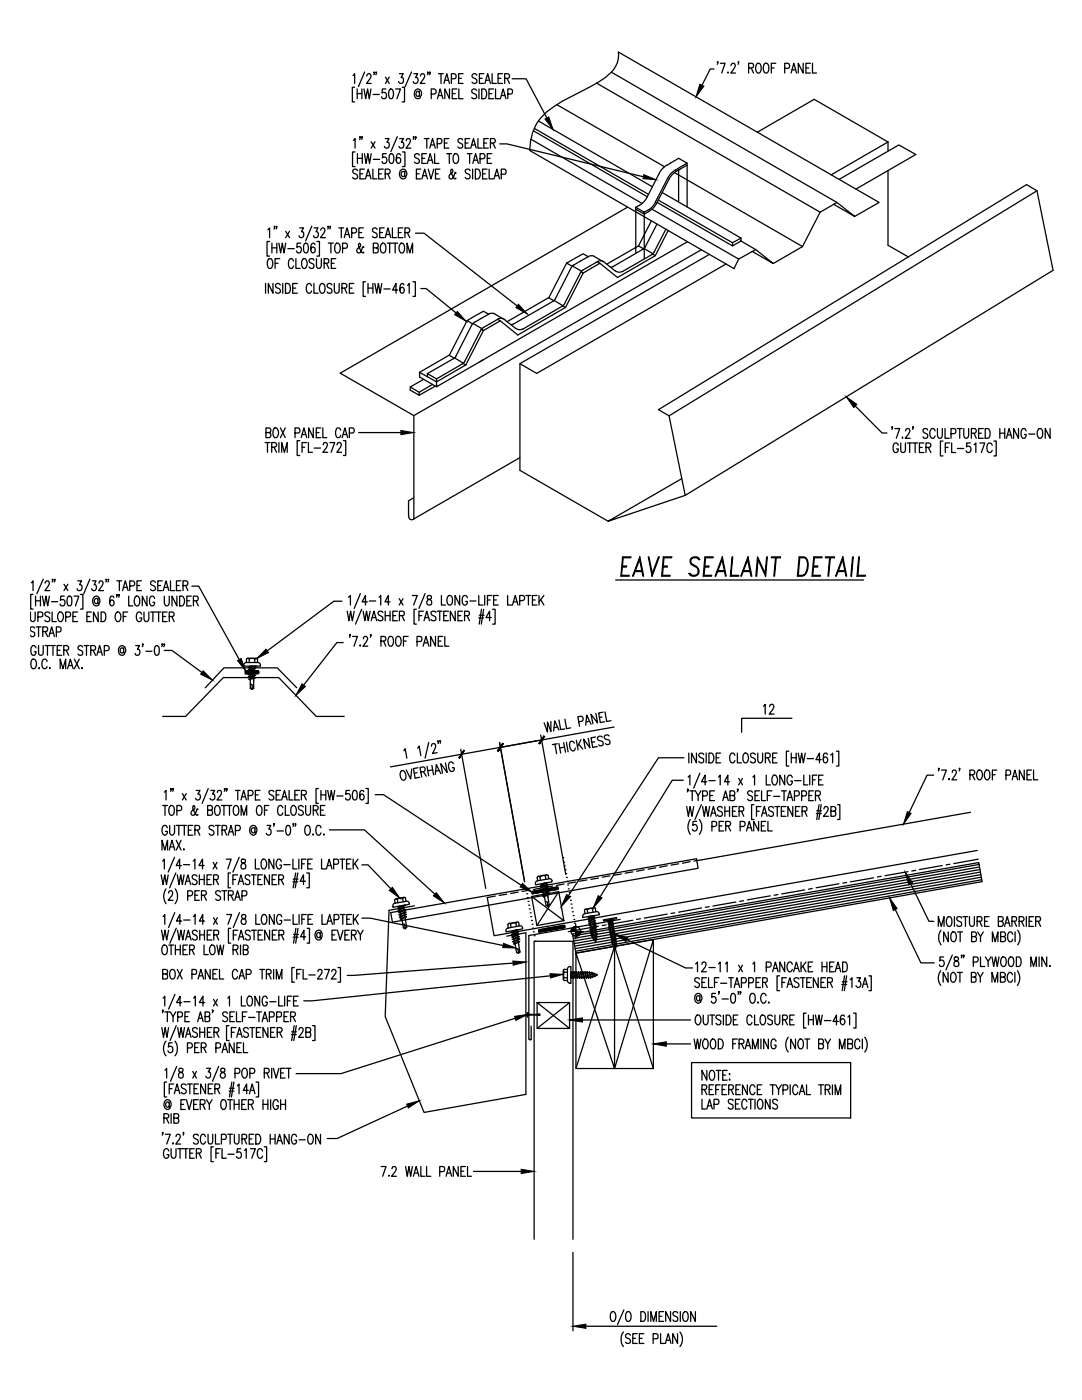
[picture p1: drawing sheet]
<svg xmlns="http://www.w3.org/2000/svg" width="216mm" height="279mm" viewBox="0 0 216 279" stroke-linecap="round" stroke-linejoin="round" font-family="sans-serif">
<g fill="none" stroke="#000" stroke-width=".25">
<path d="M70.4 15.1l.4-.4v2M70.8 17.4h-.5v2.9h.5M71.3 17.8v1.9M71.3 18.7h.9M72.2 17.8v1.9M72.6 17.8l.4 1.9 .3-1.9 .4 1.9 .3-1.9M72.8 14.4l-1.3 2.9M73.2 15.2v-.1a.45 .45 0 0 1 .6-.4 .45 .45 0 0 1 .1 .8l-.8 1.2h1M74.5 18.9h1.2M74.7 14.4h-.1h.1l-.1 .5M75.1 14.4h-.1h.1l-.1 .5M76.9 15.4l.8 1.3"/>
<path d="M77 17.8h-.7l-.1 .8 .1-.1a.58 .58 0 0 1 .8 .6 .58 .58 0 0 1-.9 .4l-.1-.2M77.7 15.4l-.8 1.3M77.8 17.9l.3-.1a1.32 1.32 0 0 1 0 1.9h-.1a1.21 1.21 0 0 1-.4-1.6zM78.9 17.8h1l-.7 1.9M79.7 14.7h.8l-.5 .8a.56 .56 0 0 1 .5 .8 .56 .56 0 0 1-1 0M80.2 17.4h.5v2.9h-.5M82.1 14.4l-1.3 2.9M82.6 14.7h.7l-.4 .8a.56 .56 0 0 1 .5 .7 .56 .56 0 0 1-.9 .3v-.2M83.7 18.5l-.1-.2a.38 .38 0 0 0-.4-.1 .38 .38 0 0 0-.2 .4l.1 .5 .4 .1 .2-.2M83.7 18.2l.1 1a.8 .8 0 0 0-.1-1.3 .76 .76 0 0 0-.9 .1 .76 .76 0 0 0-.1 .9 .71 .71 0 0 0 .4 .7 .71 .71 0 0 0 .8-.2M83.9 15.2v-.1a.45 .45 0 0 1 .6-.4 .45 .45 0 0 1 .2 .8l-.9 1.2h1M85.4 14.4h-.1h.1l-.1 .5"/>
<path d="M85.8 14.4h-.1h.1l-.1 .5M86 18.8l.9-.1 .1-.3-.1-.4-.2-.2h-.7v1.9M87.3 19.7l.5-1.9 .6 1.9M87.5 14.7h1M87.5 19.1h.7M88 14.7v2M88.6 16.7l.5-2 .6 2M88.8 16h.7M89.7 17.8v1.9l-.9-1.9v1.9M90.1 15.7l.8-.1 .1-.7-.3-.2h-.6v2M90.2 18.7h.6M91.2 17.8h-1v1.9h1"/>
<path d="M91.5 15.6h.6M91.6 17.8v1.9h.8M92.4 14.7h-.9v2h.9M95.1 18a.53 .53 0 0 0-.5-.3 .53 .53 0 0 0-.5 .3l.2 .5 .6 .4a.49 .49 0 0 1-.1 .8l-.5-.1-.2-.2M95.2 15a.47 .47 0 0 0-.8-.2 .47 .47 0 0 0 .1 .8l.5 .2a.51 .51 0 0 1-.1 .8 .51 .51 0 0 1-.7-.2M95.6 17.8v1.9M95.7 15.6h.5M96.1 17.8h.5a1.22 1.22 0 0 1 0 1.9h-.5zM96.5 14.7h-.8v2h.8M96.8 16.7l.5-2 .6 2M97 16h.6M97.6 18.7h.6"/>
<path d="M98.2 14.7v2h.8M98.5 17.8h-.9v1.9h.9M98.9 17.8v1.9h.8M99.4 15.6h.5M99.9 19.7l.5-1.9 .6 1.9M100.1 19.1h.7M100.3 14.7h-.9v2h.9M100.7 15.6h.8l.2-.3-.2-.5-.8-.1v2M101.2 15.6l.5 1.1M101.3 18.8l.8-.1 .1-.7-.3-.2h-.6v1.9M102.2 15.7h2.8l4.1 7.9M119.1 16.6l44.5 25.7-3.5 6.9"/>
<path d="M122 14.4l45 26M142.5 13.8h-.8l-1.6 3.2M143.2 12.4h-.1h.1l-.1 .4M143.7 12.6h1l-.7 2M145.3 14.4v.2zM145.9 13.1v-.1a.45 .45 0 0 1 .6-.3 .45 .45 0 0 1 .1 .7l-.8 1.2h1M147.4 12.4h-.1h.1l-.1 .4M149.4 13.6h.6a.49 .49 0 0 0 .4-.5 .49 .49 0 0 0-.4-.5h-.6v2M149.9 13.6l.5 1M151.1 12.7l.1-.1a.87 .87 0 0 1 .7 1.3 .57 .57 0 0 1-.6 .7 .57 .57 0 0 1-.5-.7v-.5zM152.6 12.7l.1-.1a.87 .87 0 0 1 .7 1.3 .57 .57 0 0 1-.5 .7 .57 .57 0 0 1-.6-.7v-.5zM153.9 13.6h.6"/>
<path d="M154.8 12.6h-.9v2M156.6 13.6h.6a.54 .54 0 0 0 .4-.5 .54 .54 0 0 0-.4-.5h-.6v2M157.8 14.6l.6-2 .5 2M158.1 13.9h.6M160.3 12.6v2l-1-2v2M160.8 13.6h.6M161.7 12.6h-.9v2h.9M162.1 12.6v2h.8M70.5 28l.4-.3v1.9M70.9 30.3h-.6v2.9h.6M71.3 30.7v1.9M71.3 31.6h1"/>
<path d="M71.4 34.1a.53 .53 0 0 0-.5-.4 .53 .53 0 0 0-.5 .4l.1 .4 .7 .4a.49 .49 0 0 1-.2 .8l-.5-.1-.1-.2M71.8 34.7h.6M71.9 27.4h-.2h.2l-.2 .4M72.3 27.4h-.1h.1l-.1 .4M72.3 30.7v1.9M72.7 30.7l.4 1.9 .3-1.9 .3 1.9 .4-1.9M72.7 33.8h-.9v1.9h.9M72.9 35.7l.6-1.9 .5 1.9M73.1 35.1h.7M74.1 28.3l.7 1.3M74.4 33.8v1.9h.8M74.5 31.8h1.3"/>
<path d="M74.8 28.3l-.7 1.3M75.6 34.7h.5M76.5 33.8h-.9v1.9h.9M76.9 27.7h.7l-.4 .7a.57 .57 0 0 1 .5 .8 .57 .57 0 0 1-1 0M76.9 34.7h.6a.49 .49 0 0 0 .3-.5 .49 .49 0 0 0-.3-.4h-.6v1.9M77.1 30.7h-.7v.7a.59 .59 0 0 1 .8 .6 .59 .59 0 0 1-.9 .4l-.1-.2M77.4 34.7l.4 1M77.8 30.8l.4-.1a1.32 1.32 0 0 1 0 1.9h-.2a1.51 1.51 0 0 1-.2-1.8zM79.3 27.3l-1.3 2.9M79.7 27.7h.8l-.4 .7a.56 .56 0 0 1 .5 .8 .56 .56 0 0 1-1 0M79.9 31l-.4-.3a1.51 1.51 0 0 0-.2 1.8 .42 .42 0 0 0 .6-.1v-.7a.42 .42 0 0 0-.6-.2l-.2 .5M80.3 30.3h.5v2.9h-.5"/>
<path d="M80.8 34.5l-.1-.2a.46 .46 0 0 0-.7 .4 .46 .46 0 0 0 .7 .5l.1-.2M80.8 34.2v1h.2a.8 .8 0 0 0 0-1.1 .8 .8 0 0 0-1.2 0 .89 .89 0 0 0 0 1.2 .89 .89 0 0 0 1.1 .2l.1-.1M81.1 28.1v-.1a.44 .44 0 0 1 .6-.3 .44 .44 0 0 1 .1 .7l-.8 1.2h1M82.6 27.4h-.1h.1l-.1 .4M83 27.4h-.1h.1l-.1 .4M83.1 34.7h.5M83.7 31a.47 .47 0 0 0-.8-.3 .47 .47 0 0 0 .1 .8l.6 .3a.51 .51 0 0 1-.1 .8 .51 .51 0 0 1-.8-.2M84 33.8h-.9v1.9h.9M84.2 35.7l.5-1.9 .6 1.9M84.2 31.6h.5M84.4 35.1h.7M84.7 27.7h.9"/>
<path d="M85.1 30.7h-.9v1.9h.9M85.2 27.7v1.9M85.3 32.6l.5-1.9 .6 1.9M85.5 33.8l.5 1.9 .6-1.9M85.5 32h.7M85.8 29.6l.5-1.9 .6 1.9M86 28.9h.7M86.7 30.7v1.9h.9M86.9 34.7h.5M87.2 28.7h.6l.3-.2-.1-.8h-.8v1.9M87.8 33.8h-.9v1.9h.9M88.7 28.5h.5"/>
<path d="M89.1 30.7h1M89.6 27.7h-.9v1.9h.9M89.6 30.7v1.9M90.7 30.8l.4-.1a1.3 1.3 0 0 1 0 1.9 .59 .59 0 0 1-.7-.7l.1-.8zM91 34.6l-.2-.2-.2 .8a.57 .57 0 0 1-.9 .4l-.1-.6 .8-.8-.2-.4-.3 .3a2.04 2.04 0 0 0 .7 1.5l.3 .1 .1-.2M92.3 27.9a.48 .48 0 0 0-.6-.2 .48 .48 0 0 0-.3 .6l.9 .5v.5a.54 .54 0 0 1-.9 0M92.8 28.5h.6M93.2 30.7h1M93.7 27.7h-.9v1.9h.9M93.7 30.7v1.9M93.8 34.1a.48 .48 0 0 0-.8-.3 .48 .48 0 0 0 .1 .8l.4 .2a.52 .52 0 0 1 .2 .8 .52 .52 0 0 1-.9-.2M93.9 29.6l.6-1.9 .5 1.9"/>
<path d="M94.1 28.9h.7M94.3 33.8v1.9M94.3 32.6l.6-1.9 .5 1.9M94.6 32h.6M94.9 33.8h.4a1.16 1.16 0 0 1 0 1.9h-.4zM95.4 27.7v1.9h.8M95.8 31.7l.8-.1 .2-.3-.2-.5-.8-.1v1.9M96.3 34.7h.5M96.5 28.5h.6M97.2 33.8h-.9v1.9h.9M97.2 31.6h.6M97.4 27.7h-.9v1.9h.9"/>
<path d="M97.6 33.8v1.9h.9M97.9 28.5h.8l.1-.3-.1-.5h-.8v1.9M98.1 30.7h-.9v1.9h.9M98.3 28.5l.5 1.1M98.6 35.7l.5-1.9 .6 1.9M98.8 35.1h.7M99.7 28.7h1.5l27.2 6.6M100 34.8h.7a.54 .54 0 0 0 .3-.5 .54 .54 0 0 0-.3-.5h-.7v1.9M105.9 27.8l22.2 12.8M106.4 26.1l22.7 13.2M106.6 25.6l22.8 13.2M107.4 24.1l22.8 13.2"/>
<path d="M111.1 20.9l21.5 12.4M131.3 39.9l14.9 8.5M132.1 38.4l15.8 9.1M133.5 35.7l-2.5 4.9M134.6 34.4l25.5 14.8M134.7 34l2.4-1.4-1.7-1-3 1.9-.8 1.1-2.7 5.2-.6 .7-.7 .5M134.8 33.9l-.7 .6-.6 .6-2.7 5.3M135.7 33.8l-1.4 .9-.8 1M137.1 32.6v.3l-1.7 1v6.3M137.1 32.9v8.4M151.1 26.4l11.4-6.6 14.7 8.5M167.5 35.8l11.9-6.9 3.3 1.9-11.9 6.9"/>
<path d="M177.2 28.3l-11.4 6.6M177.2 28.3v1.9M177.2 34.1v14.9l4.1 2.3M206.9 38.1l3.2 15.8-73.4 45M53 56.6v1.9M53.5 45.9l.3-.4v1.9M53.6 51.7a.58 .58 0 0 1 .6 0 .58 .58 0 0 1 .2 .7l-.1 .7a.47 .47 0 0 1-.4 .5 .47 .47 0 0 1-.5-.5l-.1-.7zM53.8 48.2h-.5v2.9h.5M54.3 48.5v2M54.3 49.5h.9M54.5 56.6v1.9l-1-1.9v1.9M54.8 45.2h-.1h.1l-.1 .5"/>
<path d="M54.9 52.5h.6M55.2 45.2h-.1h.1l-.1 .5M55.2 48.5v2M55.7 48.5l.3 2 .3-2 .4 2 .3-2M55.8 51.6h-.9v2M56 56.9a.53 .53 0 0 0-.5-.3 .53 .53 0 0 0-.5 .3v.3l.8 .5a.49 .49 0 0 1-.2 .8h-.3l-.3-.2M56.4 56.6v1.9M57 56.6h.5a1.22 1.22 0 0 1 0 1.9h-.5zM57 46.2l.8 1.2M57.4 49.6h1.3M57.8 46.2l-.8 1.2M58.4 57.5h.6"/>
<path d="M58.6 52.1a.49 .49 0 0 0-.8-.4 1.47 1.47 0 0 0 .1 1.9 .52 .52 0 0 0 .7-.5M59 51.6v2h.9M59.3 56.6h-.9v1.9h.9M59.8 45.5h.8l-.5 .7a.56 .56 0 0 1 .5 .8 .56 .56 0 0 1-.9 .3v-.3M60 48.5h-.7v.8a.59 .59 0 0 1 .9 .5 .59 .59 0 0 1-.9 .5l-.1-.2M60.4 51.7l.2-.1a.95 .95 0 0 1 .6 1.5 .49 .49 0 0 1-.8 .4l-.2-.7v-.7zM60.8 48.7l.3-.2a1.32 1.32 0 0 1 0 2h-.1a.89 .89 0 0 1-.4-1.1zM62.2 57l-.4-.4h-.3a1.3 1.3 0 0 0 0 1.9 .52 .52 0 0 0 .7-.4M62.2 45.1l-1.2 3M62.6 56.6v1.9h.9M62.6 51.9a.48 .48 0 0 0-.7-.2 .48 .48 0 0 0 .1 .8l.4 .1a.52 .52 0 0 1 .1 .9 .52 .52 0 0 1-.8-.2M62.7 45.5h.7l-.3 .7a.56 .56 0 0 1 .4 .8 .56 .56 0 0 1-.9 .3v-.3"/>
<path d="M62.9 48.8l-.5-.3a1.51 1.51 0 0 0-.2 1.9 .42 .42 0 0 0 .7-.2v-.7a.42 .42 0 0 0-.7-.1l-.2 .4M63.1 51.6v1.4a.49 .49 0 0 0 .3 .5 .49 .49 0 0 0 .5 0l.2-.5v-1.4M63.2 48.2h.5v2.9h-.5M63.9 56.9l.3-.3h.3a1.39 1.39 0 0 1 0 1.9 .63 .63 0 0 1-.8-.7zM64 45.9a.45 .45 0 0 1 .6-.4 .45 .45 0 0 1 .2 .7l-.8 1.2h.9M64.7 52.5h.6a.49 .49 0 0 0 .3-.4 .49 .49 0 0 0-.3-.5h-.6v2M65.1 52.5l.5 1.1M65.5 45.2h-.1h.1l-.1 .5M65.5 48.5h1M65.9 45.2h-.1h.1l-.1 .5M66 48.5v2M66.1 52.5h.6"/>
<path d="M66.2 56.9a.53 .53 0 0 0-.4-.3 .53 .53 0 0 0-.5 .3l.1 .4 .7 .4 .1 .6a.57 .57 0 0 1-.9 0M66.7 56.6l.1 1.7a.47 .47 0 0 0 .4 .2 .47 .47 0 0 0 .4-.2l.1-1.7M67 51.6h-.9v2h.9M67 48.7l.5-.2a1.3 1.3 0 0 1 0 2 .59 .59 0 0 1-.7-.7v-.8zM67.6 45.5h1M68.1 45.5v1.9M68.2 57.5h.7a.49 .49 0 0 0 .3-.5 .49 .49 0 0 0-.3-.4h-.7v1.9M68.4 49.5h.8l.1-.3-.1-.5-.8-.2v2M68.7 47.4l.5-1.9 .6 1.9M68.7 57.5l.5 1M68.9 46.8h.7M69.7 57.5h.6"/>
<path d="M70.2 46.5h.6l.3-.3a.56 .56 0 0 0-.3-.7h-.6v1.9M70.6 56.6h-.9v1.9h.9M71.6 46.4h.6M72.5 45.5h-.9v1.9h.9M72.6 49.4l-.1-.2-.2 .3a.89 .89 0 0 1-.8 1l-.2-.1-.1-.5 .1-.3 .6-.4a.46 .46 0 0 0-.2-.7 .65 .65 0 0 0 0 1l.5 .9 .3 .1 .1-.2M72.9 56.2h-.4v3h.4M73.4 57.5h1M73.4 56.6v1.9M74.4 56.6v1.9M74.5 49.5h.6a.49 .49 0 0 0 .4-.5 .49 .49 0 0 0-.4-.5h-.6v2h.6l.3-.2v-.7l-.3-.1M74.8 56.6l.4 1.9 .3-1.9 .3 1.9 .4-1.9M75.3 45.8a.47 .47 0 0 0-.8-.2 .47 .47 0 0 0 .1 .7l.6 .4 .1 .5a.54 .54 0 0 1-1 0"/>
<path d="M75.8 46.4h.5M76 48.8l.3-.3a1.05 1.05 0 0 1 .6 1.7 .47 .47 0 0 1-.6 .3 .47 .47 0 0 1-.3-.5l-.1-.7zM76.6 57.7h1.2M76.7 45.5h-.9v1.9h.9M76.9 47.4l.5-1.9 .6 1.9M77.1 46.8h.7M77.3 48.5h1M77.8 48.5v2M78.3 45.5v1.9h.8M78.4 48.5h1M78.9 48.5v2M79.4 57.9h-1.1l.7-1.3v1.9"/>
<path d="M79.5 46.4h.5M79.9 48.7l.4-.2a1.39 1.39 0 0 1 0 2 .92 .92 0 0 1-.6-1.5zM80.4 45.5h-.9v1.9h.9M80.6 56.9l-.1-.2-.3-.1a1.51 1.51 0 0 0-.2 1.8l.2 .1a.56 .56 0 0 0 .5-.6 .56 .56 0 0 0-.7-.5l-.2 .5M80.8 46.4l.8-.1 .2-.3-.2-.4-.8-.1v1.9M81.2 50.5v-2l.6 2 .5-2v2M81.3 46.4l.5 1M81.3 57l.3-.4v1.9M82.4 56.2h.5v3h-.5M82.9 46.5h1.7l18.6 14.6M84 57.6h1l6 4.9M109.5 59.4l1 .6"/>
<path d="M110.6 60l1.7 1M110.8 59.6l-.5 .5-7.8 4.5-.6 .2M113.1 52.5l-3.6 6.9-8.3 4.8M114.2 53.1l1.8 1M114.5 52.9l2.9-1.7-1-.6-3.3 1.9 1 .6M114.5 52.8l-.5 .6-3.2 6.2M115.8 54.5l-3.2 6.1M115.9 54.2l.5 .3-3.6 6.9M116.3 53.9l-.5 .5M117.4 51.2l.6-.2 .5 .1 1.8 1.1M119.2 52.3l.5 .2-3.3 2M119.2 52.3l-2.9 1.6"/>
<path d="M119.2 52.2a1.29 1.29 0 0 1 1.4 .1M120.6 52.4l2.2 1.7M122.4 53.1l-.6 .2M122.8 54a1.29 1.29 0 0 0 1.4 .2M125.3 41.3l-57.4 33.2 14.7 8.4v20.7l21.1-12.3M126.9 41.8l1.7 .9M126.9 41.4l1.7 .9M126.9 41.8v8.8M127.4 49.1l-6.3 3.6M127.4 49.1l1 .6M127.6 41l-.7 .4v.4M128.3 49.8l-6 3.4"/>
<path d="M128.5 49.6l1.8 1M128.6 42.3v9.4M128.8 49.2l-.5 .6M129.2 42l-.6 .3M129.5 42.2l-.9 .5v-.4M129.9 44.1l-2.5 5M130.1 50.8l-5.9 3.4M130.1 41.8l17.3 9.9M130.2 50.7l.6 .3-7.6 4.4-3.5-2.9M130.6 50.2l-.5 .6M130.8 40.4l-.5 .7-1 .9M131 40.5l-.4 .8-1.1 .8"/>
<path d="M131.1 44.7l-2.3 4.5M131.1 40.4l15.1 8.7M132.9 45.7l-2.4 4.6M133.3 46l-2.5 5M137.2 48.2l-41.5 24M139.9 49.8l-57.3 33.1M141.5 50.8l-37.8 21.8 3.4 1.9 37.8-21.8M146.2 48.4l1.7-.9v.6l-1.7 1zM147.9 48.1l2.9 1.7M150.1 50.2l4.2 2.4-3.5-2.8-3.4 1.9M160.1 49.2l-5.8 3.4M166.4 40.8l4.1 2.4-3.5-2.8-3.4 1.9"/>
<path d="M170.5 43.2l4.9-2.8-52-30a5.2 5.2 0 0 1-2.6 5.1 69.5 69.5 0 0 1-8.5 4.7 12.6 12.6 0 0 0-5.4 4.8l-.7 1.6-.3 1.7-.2 1.7 40.8 23.6 .9-1.9M81.9 77.2v.7l1.7 1v-.6M83.7 74.3v.9l3.4 2M84.5 75.7l-2.6 1.5 1.7 1.1 2.7-1.6M85.3 74.6l1.8 1M85.3 74.6v.6M86.9 77.1l-3.3 1.8M89.6 70.9l1 .6M90.5 71.6l-5.2 3M90.7 71.4l1.8 1.1M91 71.1l-.5 .5M92.4 72.5l.5 .3"/>
<path d="M92.8 72.1l-.5 .5-5.2 3M92.9 72.8l-5.8 3.4-3.4-1.9M93.2 64l-3.5 6.8-6 3.5M94.4 64.6l1.8 1M94.6 64.4l2.9-1.7-1-.6-3.3 1.9 1.1 .6M94.7 64.3l-.5 .6-3.2 6.2M95.9 65.9l-3.2 6.2M96.4 71.8l-9.3 5.4v-1.6M97.5 62.7l.6-.2 .6 .1 1.7 1.1M99.3 63.7l.5 .3-3.3 2-.5-.3 .5 .3-3.6 6.8M99.3 63.7l-2.9 1.7-.5 .5M99.3 63.7a1.29 1.29 0 0 1 1.5 .1"/>
<path d="M100.7 63.9l2.2 1.6M102.9 65.5a1.29 1.29 0 0 0 1.5 .1M103.7 72.6v21.3l17.7 10.1M112.3 61.1l.5 .3M112.7 60.6l-.5 .5-7.9 4.6M112.8 61.4l-9.5 5.5-3.5-2.9M52.9 88.3h1M53.1 86.3h.6l.3-.1v-.4l-.1-.3-.8-.1v1.9h.6a.54 .54 0 0 0 .4-.5 .54 .54 0 0 0-.4-.5M53.4 88.3v2M54.2 89.3l.8-.2 .2-.2-.1-.4-.3-.2h-.6v2M54.7 89.3l.5 1M54.7 85.5l.1-.1a.95 .95 0 0 1 .7 1.5 .49 .49 0 0 1-.8 .4l-.2-.7v-.7z"/>
<path d="M55.7 88.3v2M56 85.4l.9 1.9M56.2 90.3v-2l.6 2 .5-2v2M56.9 85.4l-.9 1.9M58.9 86.4h.6a.54 .54 0 0 0 .4-.5 .54 .54 0 0 0-.4-.5h-.6v1.9M59.8 87.9h-.5v3h.5M60.1 87.3l.5-1.9 .6 1.9M60.3 89.3h.5M60.3 86.7h.7M61.2 88.3h-.9v2M61.5 88.3v2h.8M62.5 85.4v1.9l-.9-1.9v1.9"/>
<path d="M62.7 89.4h1.3M63.1 86.3h.6M64 85.4h-.9v1.9h.9M64.4 85.4v1.9h.8M64.5 88.8l.3-.5 .5 .2-.2 .8-.7 1h1M65.8 88.3h1l-.7 2M67.3 88.8v-.1a.44 .44 0 0 1 .6-.4 .44 .44 0 0 1 .1 .7l-.8 1.3h.9M68 85.9a.47 .47 0 0 0-.5-.5 .47 .47 0 0 0-.5 .5v1a.47 .47 0 0 0 .5 .5 .47 .47 0 0 0 .5-.5M68.3 87.3l.5-1.9 .6 1.9M68.5 86.7h.7M68.5 87.9h.5v3h-.5M69.7 86.4h.6a.54 .54 0 0 0 .4-.5 .54 .54 0 0 0-.4-.5h-.6v1.9"/>
<path d="M71.6 86.3h8.4M82.6 99.3l-1.1 .7v3M131.4 81.8l73.4-45 2.1 1.3-73.4 44.9zM133.5 83l3.2 15.9M136 95.5l-14.6 8.5 15.3-5.1M170.7 81l5.3 5.4h1M178.1 85.2l-.1 .2v-.2h.1l-.1 .5M178.5 85.5h1l-.7 2M179.2 88.9a.49 .49 0 0 0-.7-.4 1.39 1.39 0 0 0 .1 1.8 .55 .55 0 0 0 .6-.7h-.3M179.7 88.4l.1 1.7a.47 .47 0 0 0 .4 .2 .47 .47 0 0 0 .4-.2l.1-1.7M180.1 87.3v.2zM180.7 86v-.1a.44 .44 0 0 1 .6-.3 .44 .44 0 0 1 .2 .6l-.9 1.3h1"/>
<path d="M181 88.4h1M181.5 88.4v1.9M182.1 88.4h1M182.2 85.2l-.1 .2v-.2h.1l-.1 .5M182.6 88.4v1.9M183.5 89.3h.5M184.3 88.4h-.8v1.9h.8M184.8 89.3l.8-.1 .1-.2v-.4l-.3-.2h-.6v1.9M185.1 85.8a.48 .48 0 0 0-.6-.3 .48 .48 0 0 0-.3 .7l.7 .3a.5 .5 0 0 1 .1 .9 .5 .5 0 0 1-.8-.2M185.2 89.3l.5 1M186.6 86a.49 .49 0 0 0-.8-.4 1.34 1.34 0 0 0 .2 1.9 .52 .52 0 0 0 .6-.5M187.1 85.5v1.4a.49 .49 0 0 0 .2 .5 .49 .49 0 0 0 .5 0l.2-.5v-1.4"/>
<path d="M188.2 88h-.6v3h.6M188.6 85.5v2h.8M188.6 89.3h.6M189.5 88.4h-.9v1.9M189.8 86.5h.6a.54 .54 0 0 0 .4-.5 .54 .54 0 0 0-.4-.5h-.6v2M189.9 88.4v1.9h.8M191 85.5h1M191 89.5h1.3M191.5 85.5v2M192.3 85.5v1.4a.49 .49 0 0 0 .2 .5 .49 .49 0 0 0 .6 0l.2-.5v-1.4M193.6 88.4h-.7v.7a.59 .59 0 0 1 .9 .6 .59 .59 0 0 1-.9 .4l-.1-.1M193.8 86.5l.9-.1 .1-.3-.1-.5-.9-.1v2"/>
<path d="M194.3 86.5l.5 1M194.4 88.7l.3-.3v1.9M195.3 86.5h.5M195.5 88.4h1l-.7 1.9M196.2 85.5h-.9v2h.9M196.6 85.5h.5a1.21 1.21 0 0 1 0 2h-.5zM198 88.9a.49 .49 0 0 0-.5-.5 .49 .49 0 0 0-.5 .5l-.1 .7a.55 .55 0 0 0 .4 .7 .55 .55 0 0 0 .7-.4M198.3 88h.5v3h-.5M199.5 86.5h1M199.5 85.5v2M200.5 85.5v2M200.8 87.5l.6-2 .5 2"/>
<path d="M201 86.8h.7M203.2 85.5v2l-.9-2v2M204.8 86a.49 .49 0 0 0-.8-.4 1.47 1.47 0 0 0 .1 1.9 .57 .57 0 0 0 .7-.8h-.4M205.3 86.6h1.2M207.2 85.6l.2-.1a.95 .95 0 0 1 .6 1.5 .49 .49 0 0 1-.8 .4l-.2-.7v-.5zM209.5 85.5v2l-.9-2v2M6.3 116.3l.3-.4v2M6.6 118.6h-.5v3h.5M7.1 119v1.9M7.1 119.9h1M8.1 119v1.9M8.5 119l.3 1.9 .4-1.9 .3 1.9 .3-1.9"/>
<path d="M8.6 115.6l-1.2 2.9M9 116.4l.3-.5h.3l.2 .4-.2 .6-.6 1h.9M10.5 115.7h-.1h.1l-.1 .4M11 115.7h-.2h.2l-.2 .4M12.8 116.6l.7 1.3M12.8 119h-.7v.8a.58 .58 0 0 1 .7 .1 .58 .58 0 0 1 0 .8 .58 .58 0 0 1-.7 0l-.1-.2M13.5 116.6l-.7 1.3M13.6 119.1l.3-.1a.89 .89 0 0 1 .4 1.1l-.2 .7-.3 .1a1.21 1.21 0 0 1-.4-1.5zM14.8 119h.9l-.6 1.9M15.5 115.9h.8l-.4 .8a.57 .57 0 0 1 .4 .8 .57 .57 0 0 1-.9 .2v-.2M16.1 118.6h.4v3h-.4M17.9 115.6l-1.2 2.9"/>
<path d="M18.4 115.9h.8l-.4 .8a.56 .56 0 0 1 .4 .8 .56 .56 0 0 1-.8 .2l-.1-.2M19.5 119.7v-.2a.46 .46 0 0 0-.7 .4 .46 .46 0 0 0 .7 .5v-.2M19.5 119.4v1l.3 .1a.85 .85 0 0 0 .1-1.1 .85 .85 0 0 0-1-.3 1.03 1.03 0 0 0-.4 1 1.03 1.03 0 0 0 .8 .8l.5-.3M19.8 116.4l.2-.5h.3l.3 .4-.3 .6-.6 1h.9M21.2 115.7h-.1h.1l-.1 .4M21.7 115.7h-.2h.2l-.2 .4M22.7 119.3a.39 .39 0 0 0-.6-.2l-.1 .3a1.28 1.28 0 0 0 .3 1.5 .56 .56 0 0 0 .5-.6 .56 .56 0 0 0-.7-.5l-.2 .5M23.3 115.9h1M23.4 118.7h-.1h.1l-.1 .5M23.8 118.7h-.1h.1l-.1 .5M23.8 115.9v2M24.5 117.9l.5-2 .6 2"/>
<path d="M24.6 117.2h.7M25.7 119v1.9h.8M25.9 116.9h.6l.4-.3a.56 .56 0 0 0-.4-.7h-.6v2M27.1 119.1l.1-.1a.87 .87 0 0 1 .7 1.2 .57 .57 0 0 1-.6 .7 .57 .57 0 0 1-.5-.7v-.5zM27.3 116.9h.6M28.2 115.9h-.9v2h.9M29.3 119v1.9l-.9-1.9v1.9M30.8 119.4a.49 .49 0 0 0-.7-.3 1.37 1.37 0 0 0 .2 1.8 .54 .54 0 0 0 .5-.7h-.3M31 116.2a.49 .49 0 0 0-.7-.2 .49 .49 0 0 0 0 .8l.4 .1a.52 .52 0 0 1 .2 .9 .52 .52 0 0 1-.9-.2M31.5 116.9h.5M32.4 115.9h-.9v2h.9M32.6 117.9l.5-2 .6 2"/>
<path d="M32.8 119v1.4a.49 .49 0 0 0 .2 .4 .49 .49 0 0 0 .6 0l.2-.4v-1.4M32.8 117.2h.7M34 115.9v2h.9M35.2 116.9h.6M35.3 119v1.9l-1-1.9v1.9M35.8 119h.5a1.16 1.16 0 0 1 0 1.9h-.5zM36.1 115.9h-.9v2h.9M36.5 116.9l.9-.1 .1-.3-.1-.5-.9-.1v2M37 116.9l.5 1M37.3 119.9h.5M38.2 119h-.9v1.9h.9M38.3 117h1.4l8 14.6"/>
<path d="M38.6 119.9l.8-.1 .2-.3-.2-.4-.8-.1v1.9M39.1 119.9l.5 1M68.2 120h-1.6l-13.3 9.9M69.5 119.2l.4-.4v1.9M71.9 118.5l-1.2 2.9M73.7 119.9h1.3M75.6 119.2l.4-.4v1.9M79.7 119.5l.7 1.2M80.4 119.5l-.7 1.2M81.6 103a.61 .61 0 0 0 .3 .7 .61 .61 0 0 0 .7-.2M82.3 118.8h1l-.8 1.9M84.8 118.5l-1.2 2.9"/>
<path d="M85.3 118.9a.54 .54 0 0 0 .1 .6 .54 .54 0 0 0 .5 .2l.2 .4a.51 .51 0 0 1-.5 .7 .51 .51 0 0 1-.4-.9l.2-.2 .5-.1a.38 .38 0 0 0 .2-.4 .38 .38 0 0 0-.3-.4zM88.1 118.8v1.9h.8M89.3 119.1a.54 .54 0 0 1 .7-.2 .54 .54 0 0 1 .3 .7v.4a.57 .57 0 0 1-.6 .8 .57 .57 0 0 1-.5-.8zM91.7 118.8v1.9l-.9-1.9v1.9M93.2 119.3a.53 .53 0 0 0-.6-.4 .53 .53 0 0 0-.4 .7v.4a.54 .54 0 0 0 .5 .8 .54 .54 0 0 0 .5-.8h-.3M93.8 119.9h1.2M95.5 118.8v1.9h.9M96.7 118.8v1.9M97.3 119.7h.5M98.2 118.8h-.9v1.9M98.5 119.7h.5M99.4 118.8h-.9v1.9h.9"/>
<path d="M101.3 118.8v1.9h.8M103.7 119.9h.6l.3-.3 .1-.4-.2-.3-.8-.1v1.9M104.9 118.8h1M105.4 118.8v1.9M106.2 119.7h.6M107.1 118.8h-.9v1.9h.9M107.6 118.8v1.9M107.9 119.6l.6 1.1M108.5 118.8l-.9 1.3M122.8 115.8h49.5M124.2 113h.8v.2h-.8M124.2 111.1h1.7v.2h-1.5l-.4 3.5h1.5v.2h-1.6z"/>
<path d="M126.6 114.1h1.7M126.7 113.9h1.4M127.7 111.1l.7 3.9h-.1l-.7-3.3-1.2 3.3h-.2zM129.4 111.1h.1l.7 3.3 1.2-3.3h.2l-1.5 3.9zM132.4 111.1h1.7l-.1 .2h-1.5l-.3 3.5h1.5v.2h-1.7zM132.4 113h.8v.2h-.9M138 111.3a1.07 1.07 0 0 1 1.6 .4h-.2l-.1-.2a1.01 1.01 0 0 0-1.4 .2l-.1 .4 .4 .5a1.33 1.33 0 0 1 1.1 .8 1.33 1.33 0 0 1-.2 1.4 1.07 1.07 0 0 1-1.6-.4h.2l.2 .2a.95 .95 0 0 0 1.4-.2l-.1-.9-1-.7a.88 .88 0 0 1-.2-1.5zM140.7 111.1h1.6v.2h-1.5l-.3 3.5h1.5v.2h-1.7zM140.7 113h.8v.2h-.9M143 114.1h1.7M143.2 113.9h1.4M144.1 111.1l.8 3.9h-.1l-.7-3.3-1.3 3.3h-.1z"/>
<path d="M146.1 111.1h.1l-.3 3.7h1.5v.2h-1.7zM148.2 114.1h1.6M148.3 113.9h1.4M149.3 111.1l.7 3.9h-.2l-.6-3.3-1.3 3.3h-.1zM151.2 111.1l1.5 3.3 .3-3.3h.1l-.3 3.9-1.6-3.3-.2 3.3h-.2zM154 111.1h1.7v.2h-1.8zM154.8 111.3l-.4 3.7h.1l.4-3.7M159.5 111.1h.9a1.44 1.44 0 0 1 .9 1.5 2.31 2.31 0 0 1-1.2 2.4h-1zM159.6 111.3h.8a1.16 1.16 0 0 1 .7 1.3 3.6 3.6 0 0 1-.5 2l-.5 .2h-.8zM162.3 113h.9l-.1 .2h-.8M162.4 111.1h1.6v.2h-1.5l-.3 3.5h1.5v.2h-1.7zM164.7 111.1h1.8v.2h-1.8z"/>
<path d="M165.6 111.3l-.4 3.7h.1l.4-3.7M167.1 114.1h1.6M167.2 113.9h1.4M168.2 111.1l.7 3.9h-.1l-.7-3.3-1.2 3.3h-.2zM170.1 111.1h.2l-.4 3.9h-.1zM171.4 111.1h.1l-.3 3.7h1.5v.2h-1.7zM6.1 122.1v1.7a.47 .47 0 0 0 .4 .3 .47 .47 0 0 0 .5-.3v-1.7M6.4 131.6l.1-.1a.92 .92 0 0 1 .7 1.5 .49 .49 0 0 1-.8 .4l-.2-.7v-.7zM6.9 125.4a.48 .48 0 0 0-.6-.3 .48 .48 0 0 0-.3 .6l.7 .4a.5 .5 0 0 1 .1 .8 .5 .5 0 0 1-.8-.1M7.2 129.3l-.4-.5h-.3a1.39 1.39 0 0 0 0 2 .55 .55 0 0 0 .7-.7h-.4M7.2 125.1h1M7.6 123.1l.8-.1 .1-.7-.3-.2h-.6v2"/>
<path d="M7.7 128.8v1.7a.47 .47 0 0 0 .5 .3 .47 .47 0 0 0 .4-.3v-1.7M7.7 125.1v2M7.7 133.4h.2zM8.5 126h.9l.1-.3-.1-.5-.9-.1v2M9 126l.5 1.1M9 128.8h.9M9.4 132a.53 .53 0 0 0-.7-.4 .53 .53 0 0 0-.3 .7v.4a.53 .53 0 0 0 .3 .7 .53 .53 0 0 0 .7-.4M9.5 128.8v2M9.8 127.1l.5-2 .6 2M9.9 122.4a.52 .52 0 0 0-.5-.3 .52 .52 0 0 0-.4 .5l.1 .3 .7 .3 .1 .6a.57 .57 0 0 1-.9 0M9.9 133.3v.1zM10 126.4h.7"/>
<path d="M10.1 128.8h.9M10.3 120.1h1.2M10.4 122.1v2h.8M10.6 128.8v2M11.2 126.1h.6l.3-.1v-.8l-.9-.1v2M11.4 129.8h.6M11.8 122.2l.1-.1a1.03 1.03 0 0 1 .8 .8 1.03 1.03 0 0 1-.4 1.1l-.1 .1a.92 .92 0 0 1-.6-1.5zM12 133.4v-1.9l.6 1.9 .5-1.9v1.9M12.3 128.8h-.9v2h.9M12.7 129.8l.8-.1 .2-.3-.1-.4-.3-.2h-.6v2M13.1 123.1l.9-.1 .1-.2-.1-.6-.9-.1v2M13.2 129.8l.5 1"/>
<path d="M13.5 133.4l.5-1.9 .6 1.9M13.7 132.8h.7M14.5 123h.6M14.8 131.5l1 1.9M15.5 122.1h-1v2h1M15.8 131.5l-1 1.9M16.4 133.3v.1zM16.5 129.1a.47 .47 0 0 0-.7-.2 .47 .47 0 0 0 0 .8l.7 .4v.4a.54 .54 0 0 1-.9 0M16.8 128.8h1M17.3 128.8v2M17.3 123h.6M18.1 129.8l.9-.1 .1-.3-.1-.4-.9-.2v2"/>
<path d="M18.2 122.1h-.9v2h.9M18.6 129.8l.5 1M19.3 130.8l.6-2 .5 2M19.5 130.1h.8M19.6 122.1v2l-.9-2v2M20.2 122.1h.4a1.17 1.17 0 0 1 0 2h-.4zM20.8 129.9h.6l.4-.4a.56 .56 0 0 0-.4-.7h-.6v2M23.3 122.2l.1-.1a1.03 1.03 0 0 1 .8 .8 1.03 1.03 0 0 1-.4 1.1l-.1 .1a.92 .92 0 0 1-.6-1.5zM24.6 123h.5M24.7 129.6l-.2-.3a.51 .51 0 0 0-.5 .5 .51 .51 0 0 0 .5 .5l.2-.2M24.7 129.3l.1 1a.75 .75 0 0 0 .1-1.1 .75 .75 0 0 0-1.1 0 .91 .91 0 0 0-.1 1.1 .91 .91 0 0 0 1 .4l.2-.2M25.5 122.1h-.9v2"/>
<path d="M27.1 128.8h.7l-.4 .8a.56 .56 0 0 1 .5 .8 .56 .56 0 0 1-.9 .2v-.2M28.3 122.6a.55 .55 0 0 0-.7-.4 .55 .55 0 0 0-.4 .7l.1 .7a.51 .51 0 0 0 .6 .4 .51 .51 0 0 0 .4-.7h-.4M28.5 128.6h-.1h.1l-.1 .4M28.7 122.1l.1 1.7a.44 .44 0 0 0 .4 .3 .44 .44 0 0 0 .4-.3l.1-1.7M29.1 130h1.2M30 122.1h1M30.5 122.1v2M31 129l.4-.2a1.32 1.32 0 0 1 0 2h-.2a1.21 1.21 0 0 1-.3-1.6zM31.1 122.1h1M31.7 122.1v2M32.4 128.6h-.1h.1l-.1 .4M32.5 123h.5"/>
<path d="M32.8 129.8h1.5l6 4.4M32.8 128.6h-.1h.1l-.1 .4M33.3 122.1h-.8v2h.8M33.8 123h.8l.1-.3-.1-.5-.8-.1v2M34.3 123l.4 1.1M41 137.3l3.7-4h10.6l3.9 4M48.6 132.8v.1h3.4v-.1M48.9 134h.1M48.9 133.9h2.6v.6h-2.6zM49 134.2h.1M49 134.1h.1M49 134.5h.1"/>
<path d="M49 134.3h.1M49.1 134h.1M49.1 133.9h.1M49.1 134.3h.1M49.1 134.2h.1M49.1 134.4h.1M49.2 134.2h.1M49.2 134.1h.1M49.2 134h.1M49.2 134.4h.1M49.2 134.3h.1M49.3 134h.1"/>
<path d="M49.3 133.9h.1M49.3 134.2h.1M49.3 134.1h.1M49.3 134.5h.1M49.3 134.3h.1M49.4 134h.1M49.4 133.9h.1M49.4 134.3h.1M49.4 134.2h.1M49.4 131.4h1.7M49.5 134.4h.1M49.5 134.1h.1"/>
<path d="M49.5 134h.1M49.6 134.4h.1M49.6 134.3h.1M49.6 134.2h.1M49.6 133.7l1.2-.4 .2 .1-1.3 .4zM49.6 134.6l1.2-.3h.2l-1.3 .4zM49.6 135.1l1.2-.4 .2 .1-1.3 .4zM49.6 134.1l1.2-.3 .2 .1-1.3 .4zM49.6 134h.1M49.6 133.9h.1M49.6 134.1h.1M49.6 135.5l1.1-.3 .2 .1-1 .3z"/>
<path d="M49.7 134.5h.1M49.7 134.3h.1M49.7 134h.1M49.7 133.9h.1M49.7 131.5v.7M49.7 131.5a.32 .32 0 0 0-.5 0v.7M49.8 131.5a.99 .99 0 0 1 1 0v.7M49.8 134.3h.1M49.8 134.2h.1M49.8 134.4h.1M49.9 134.1h.1M49.9 134h.1"/>
<path d="M49.9 133.3v.3M49.9 133.7v.3M49.9 134.2v.3M49.9 134.7v.3M49.9 134.3h.1M49.9 134.2h.1M49.9 135.1v.3M49.9 134.4h.1M49.9 133.9h.1M49.9 135.6v1.7l.4 .3M50 136.6h.2l.2 .2-.1 .7M50 134.1h.1"/>
<path d="M50 134h.1M50 134.4h.1M50 134.3h.1M50 134.2h.1M50.1 134h.1M50.1 133.9h.1M50.1 134.3h.1M50.1 134.1h.1M50.2 134.4h.1M50.2 134.1h.1M50.2 134h.1M50.2 134.3h.1"/>
<path d="M50.2 134.2h.1M50.3 134.4h.1M50.3 133.9h.1M50.3 134.1h.1M50.3 134h.1M50.4 134.3h.1M50.4 134.2h.1M50.4 134.4h.1M50.4 133.9h.1M50.4 134.1h.1M50.4 134h.1M50.5 134.4h.1"/>
<path d="M50.5 132.9l-.9 .3 .1 .1 1.3-.4M50.5 134.1h.1M50.5 134h.1M50.6 134.3h.1M50.6 134.2h.1M50.6 134.4h.1M50.6 137.3l-.3 .3M50.6 135.8h.1M50.6 137.3h-.2l-.1 .3M50.7 134.1h.1M50.7 134h.1M50.7 135.4l-.1 1.9"/>
<path d="M50.7 134.9v.3M50.7 134.3h.1M50.7 134.2h.1M50.7 134.4v.4M50.7 134.4h.1M50.7 133.9h.1M50.7 134v.3M50.7 133v.3M50.7 133.5v.3M50.8 134.1h.1M50.8 134h.1M50.8 134.4h.1"/>
<path d="M50.8 134.3h.1M50.9 134h.1M50.9 134.3h.1M50.9 134.2h.1M50.9 134.1h.1M51 134.4h.1M51 134.1h.1M51 134h.1M51 132.9h.1M51 132.9h-1.1v.2M51 134.3h.1M51 134.2h.1"/>
<path d="M51.1 134.4h.1M51.1 133.9h.1M51.1 134.1h.1M51.1 134h.1M51.2 134.3h.1M51.2 134h.1M51.3 134.2h.1M51.3 134h.1M51.3 134.4h.1M51.3 134.3h.1M51.3 134.1h.1M51.4 134.3h.1"/>
<path d="M51.4 134.2h.1M51.4 131.5v.7h-2.2l-.5 .3-.1 .3M51.4 134.4h.1M51.4 133.9h.1M51.4 131.5a.32 .32 0 0 0-.5 0M51.4 132.2l.5 .3 .1 .3M51.5 134.1h.1M51.5 134h.1M51.5 134.3h.1M68.5 128.2h-1.3l-6.6 8.5M69.3 122l.3 1.9 .4-1.9 .3 1.9 .4-1.9M69.9 126.7l-.1 .1v-.1h.1l-.1 .5"/>
<path d="M70.3 127h1l-.7 2M71.9 128.7v.3zM72.2 121.6l-1.3 3M72.5 122l.3 1.9 .3-1.9 .4 1.9 .4-1.9M72.5 127.5v-.1a.44 .44 0 0 1 .6-.4 .44 .44 0 0 1 .2 .7l-.9 1.3h1M73.3 120.1h-1.1l.7-1.3v1.9M74 126.7l-.1 .1v-.1h.1l-.1 .5M74.1 123.9l.5-1.9 .6 1.9M74.2 123.2h.8M76 127.9h.9l.1-.3-.1-.5-.9-.1v2M76.4 122.2a.51 .51 0 0 0-.6-.2 .51 .51 0 0 0-.4 .4l.2 .3 .7 .4 .1 .5a.57 .57 0 0 1-1 0M76.5 127.9l.5 1.1"/>
<path d="M76.9 122v1.9M76.9 122.9h.9M77.7 127.1a.57 .57 0 0 1 .6 0 .57 .57 0 0 1 .2 .6l-.1 .8a.47 .47 0 0 1-.4 .5 .47 .47 0 0 1-.5-.5l-.1-.8zM77.8 120.1h-1l.7-1.3v1.9M77.8 122v1.9M78.4 122.9h.5M79.2 127.1a.58 .58 0 0 1 .6 0 .58 .58 0 0 1 .2 .6l-.1 1-.3 .3a1.05 1.05 0 0 1-.5-1.7zM79.3 122h-.9v1.9h.9M79.7 122.9h.6a.46 .46 0 0 0 .4-.5 .46 .46 0 0 0-.4-.4h-.6v1.9M80.2 122.9l.5 1M80.5 127.9h.6M81.4 127h-.9v2"/>
<path d="M83.1 121.6h-.5v3h.5M83.2 128h.6a.54 .54 0 0 0 .4-.5 .54 .54 0 0 0-.4-.5h-.6v2M83.6 122.9h.5M84.4 129l.6-2 .6 2M84.5 122h-.9v1.9M84.6 123.9l.6-1.9 .5 1.9M84.7 128.3h.7M84.8 123.2h.7M86.9 127v2l-1-2v2M87 122.2a.51 .51 0 0 0-.6-.2 .51 .51 0 0 0-.4 .4l.1 .3 .8 .4 .1 .5a.57 .57 0 0 1-1 0M87.2 122h1M87.4 127.9h.6"/>
<path d="M87.7 122v1.9M88.3 127h-.9v2h.9M88.5 122.9h.6M88.8 127v2h.8M89.5 122h-1v1.9h1M90.8 122v1.9l-.9-1.9v1.9M91.4 122.9h.5M92.3 122h-.9v1.9h.9M92.7 122.9l.8-.1 .2-.3-.2-.4-.8-.1v1.9M93.2 122.9l.5 1M95.5 123.3h1M95.6 122.8h1"/>
<path d="M96.1 121.6l-.5 3M96.5 121.6l-.5 3M98 123.2h-1l.7-1.2v1.9M98.3 121.6h.5v3h-.5M102.3 120.7l.5-1.9 .6 1.9M102.4 120.1h.8M32.5 143h4.5l7.6-7.8h11l7.5 7.8h5.6M32.8 158.1l.3-.4v2M34.2 157.5h-.2h.2l-.2 .4M34.6 157.5h-.2h.2l-.2 .4M36.4 158.4l.8 1.3M37.2 158.4l-.8 1.3"/>
<path d="M39.1 157.7h.8l-.4 .8a.56 .56 0 0 1 .5 .8 .56 .56 0 0 1-1 0M41.6 157.4l-1.3 2.9M42.1 157.7h.7l-.4 .8a.57 .57 0 0 1 .5 .8 .57 .57 0 0 1-1 0M43.4 158.2l.1-.4 .4-.1 .2 .2 .1 .4-.9 1.4h1M44.9 157.5h-.2h.2l-.2 .4M45.3 157.5h-.1h.1l-.1 .4M47 157.7h.9M47.4 157.7v2M48.1 159.7l.5-2 .6 2M48.3 159h.7M49.5 158.8l.9-.2 .1-.2-.1-.6-.9-.1v2M51 158.6h.5"/>
<path d="M51.9 157.7h-.9v2h.9M54.6 158a.52 .52 0 0 0-.5-.3 .52 .52 0 0 0-.4 .5l.1 .3 .7 .3 .1 .6a.57 .57 0 0 1-.9 0M55.1 158.6h.6M56 157.7h-.9v2h.9M56.2 159.7l.6-2 .5 2M56.4 159h.7M57.7 157.7v2h.8M58.8 158.6h.6M59.8 157.7h-1v2h1M60.1 158.6h.7a.46 .46 0 0 0 .3-.4 .46 .46 0 0 0-.3-.5h-.7v2M60.6 158.6l.5 1.1M63.5 157.4h-.4v2.9h.4"/>
<path d="M64 158.6h1M64 157.7v2M65 157.7v2M65.4 157.7l.4 2 .3-2 .3 2 .4-2M67.2 158.8h1.2M69.8 157.7h-.7l-.1 .9a.58 .58 0 0 1 .8 0 .58 .58 0 0 1 0 .8 .58 .58 0 0 1-.8 .1l-.1-.2M70.5 157.8l.4-.1a.83 .83 0 0 1 .4 1.1l-.2 .8-.4 .1a1.13 1.13 0 0 1-.3-1.6zM72.6 158a.36 .36 0 0 0-.6-.2l-.2 .3a1.86 1.86 0 0 0 .2 1.5 .53 .53 0 0 0 .7-.5 .53 .53 0 0 0-.7-.5l-.2 .4M73 157.4h.5v2.9h-.5M74.9 158.6h1.6l27.5 18.1M80 153.9a.58 .58 0 0 1 .6 0 .58 .58 0 0 1 .3 .5l.1 .8a.47 .47 0 0 1-.4 .5 .47 .47 0 0 1-.6-.4l-.2-.7zM80.6 149.8l.2-.4 .4 1.9"/>
<path d="M82.2 153.5l-.3 2-.8-1.9M83.2 154.2l-.5 .1M83.3 149.3l.3-.4 .4 1.9M83.4 153.2l-.9 .2 .3 1.9 .9-.2M83.9 154.1l.8-.2 .1-.6-.2-.2-.8 .1 .3 1.9M84.4 154l.7 .9M85.2 152.9l.3 1.9M85.5 148.2l-.7 3.1M86.1 148.9v-.3a.44 .44 0 0 1 .6-.2 .44 .44 0 0 1 .2 .7l-.6 1.3 .9-.2M86.2 152.8l.3 1.9M86.3 153.6l-.9 .2M87.4 147.9v.2l-.1-.1 .1-.2 .1 .3-.1 .3"/>
<path d="M87.6 153.8l-.7 .1M87.9 147.8l-.1 .2-.1-.1 .2-.1v.3l-.1 .3M88 154.4l-.9-1.8-.2 2M88.9 152.2l.3 1.9-1.2-1.7 .3 1.9M90.5 152.4a.47 .47 0 0 0-.6-.4 .47 .47 0 0 0-.4 .6l.1 .7a.55 .55 0 0 0 .5 .7 .55 .55 0 0 0 .6-.6l-.1-.2h-.4M91.9 149.5l5 27.8M99.7 148.2l5 27.8M107.1 147.8l-7.2 1.4M107.9 146.7l5 27.8M108.5 147.6l-30.6 5.4M109.9 144v2l-.7-1.9v2l-.6-1.9M110.7 148.5l.4 1.9"/>
<path d="M111.2 148.4l-1 .2M111.2 145.1l-.6 .1M111.5 145.7l-.8-1.8-.2 2M111.5 143.7l.4 1.9 .8-.1M111.5 148.4l.4 1.9M112.5 148.2l.3 1.9M112.6 149.1l-.9 .2M112.7 143.5l.4 1.9 .8-.1M113 148.1l.4 1.9M114.6 148.3a.52 .52 0 0 0-.8-.2 1.49 1.49 0 0 0 .4 1.8 .52 .52 0 0 0 .6-.6M115 147.8l.3 1.9M115.5 144l.6-.1a.54 .54 0 0 0 .3-.5 .54 .54 0 0 0-.5-.5l-.6 .2 .3 1.9"/>
<path d="M115.5 148.5l.8 1M115.9 147.6l-.7 1.4M117.4 147.3l.3 1.9-1.3-1.7 .4 1.9M117.6 143.9l-.6 .2M117.9 144.5l-.8-1.8-.2 2M118.6 148.1h-.5M118.8 147.1l-.9 .1 .4 2 .9-.2M118.9 142.4l.3 1.9-1.3-1.7 .4 1.9M120.1 143.1l-.5 .1M120.2 147.1a.49 .49 0 0 0-.8-.1 .49 .49 0 0 0 .2 .8l.4 .1a.51 .51 0 0 1 .3 .8 .51 .51 0 0 1-.8-.1M120.3 142.1l-.8 .2 .3 1.9 .9-.2M120.7 142.1l.4 1.9 .8-.2"/>
<path d="M121.5 146.9a.56 .56 0 0 0-.9 .1l.1 .4 .9 .4a.48 .48 0 0 1-.1 .8h-.5l-.2-.2M122.5 145.1l-14.4 2.6M136.3 155.7h-2.2l-14.4 23.3M136.5 151.2h-5.1l-18 27.5M137.3 155.1l.4-.4v1.9M137.3 157.6h-.2l.1-.1 .1 .1-.2 .4M137.4 150.3v1.9M137.7 157.8h.9M138.1 157.8v2M138.8 157.8l.5 1v1M139 150.3v1.9l-1-1.9v1.9M139.6 154.3l-1.2 3"/>
<path d="M139.9 157.8l-.6 1M140.2 158.8h.6a.54 .54 0 0 0 .4-.5 .54 .54 0 0 0-.4-.5h-.6v2M140.4 150.6a.48 .48 0 0 0-.8-.3 .48 .48 0 0 0 .1 .8l.5 .2a.52 .52 0 0 1 .1 .9 .52 .52 0 0 1-.9-.3M140.9 150.3v1.9M141 156h-1l.7-1.3v1.9M141.5 150.3h.4a1.16 1.16 0 0 1 0 1.9h-.4zM141.5 155.8h1.2M141.6 158.8h.6M142.6 157.8h-1v2h1M142.9 151.2h.6M143.4 155.1l.3-.4v1.9M143.8 150.3h-.9v1.9h.9"/>
<path d="M144.2 159.8l.6-2 .5 2M144.4 159.1h.7M145.6 156h-1l.6-1.3v1.9M145.7 158.8l.8-.1 .1-.3-.1-.5-.8-.1v2h.6a.54 .54 0 0 0 .3-.5 .54 .54 0 0 0-.3-.5M146.6 150.8a.49 .49 0 0 0-.7-.4 1.4 1.4 0 0 0 .1 1.8 .5 .5 0 0 0 .6-.4M147.1 150.3v1.9h.8M147.3 157.6h-.2l.1-.1 .1 .1-.2 .4M147.4 155.3l.8 1.3M148.2 155.3l-.8 1.3M148.5 150.4l.2-.1a.92 .92 0 0 1 .6 1.5 .49 .49 0 0 1-.8 .4l-.3-.7 .1-.7zM150.1 158.1a.53 .53 0 0 0-.4-.3 .53 .53 0 0 0-.5 .3l.1 .5 .8 .4a.51 .51 0 0 1 0 .6 .51 .51 0 0 1-.6 .2l-.3-.3M150.2 155.1l.4-.4v1.9"/>
<path d="M150.7 158.8h.5M150.7 150.6a.49 .49 0 0 0-.7-.3 .49 .49 0 0 0 0 .8l.4 .2a.51 .51 0 0 1 .2 .9 .51 .51 0 0 1-.8-.3M151.2 150.3v1.4a.49 .49 0 0 0 .2 .5 .49 .49 0 0 0 .6 0l.2-.5v-1.4M151.5 157.8h-.8v2h.8M152 157.8v2h.8M152.3 140.9l.4-.3v1.9M152.7 151.2l.8-.1 .2-.3-.1-.3-.2-.2h-.7v1.9M152.9 154.7v1.9h.8M153.1 158.8h.6M153.2 151.2l.5 1M153.6 141v-.1a.44 .44 0 0 1 .6-.3 .44 .44 0 0 1 .1 .7l-.8 1.2h1M154 157.8h-.9v2"/>
<path d="M154.2 151.2h.5M154.3 154.8l.1-.1a.95 .95 0 0 1 .7 1.5 .49 .49 0 0 1-.8 .4l-.3-.7 .1-.7zM154.4 158.9h1.2M155.1 150.3h-.9v1.9h.9M155.9 157.8h1M156.4 157.8v2M156.6 154.7v1.9l-1-1.9v1.9M157 159.8l.6-2 .6 2M157.3 159.1h.7M157.4 149.9h-.5v3h.5M157.9 151.2h1M157.9 150.3v1.9"/>
<path d="M158 143.4h-10v2.7M158.1 155.2a.49 .49 0 0 0-.8-.4 1.34 1.34 0 0 0 .2 1.8 .57 .57 0 0 0 .6-.7h-.3M158.5 158.8h.6a.52 .52 0 0 0 .4-.5 .52 .52 0 0 0-.4-.5h-.6v2M158.6 155.8h1.2M158.9 150.3v1.9M159.3 150.3l.3 1.9 .4-1.9 .3 1.9 .4-1.9M160 158.8h.6a.54 .54 0 0 0 .4-.5 .54 .54 0 0 0-.4-.5h-.6v2M160.4 154.7v1.9h.8M161.1 151.4h1.2M161.4 158.8h.6M161.6 154.7v1.9M162.1 155.6h.6"/>
<path d="M162.3 157.8h-.9v2h.9M162.7 158.8h.7a.49 .49 0 0 0 .3-.5 .49 .49 0 0 0-.3-.5h-.7v2M163 154.7h-.9v1.9M163.2 158.8l.5 1M163.4 155.6h.5M163.9 151.6h-1.1l.7-1.3v1.9M164.2 154.7h-.8v1.9h.8M165.1 150.6l-.1-.2-.3-.1a1.08 1.08 0 0 0-.4 1.3l.2 .6a.54 .54 0 0 0 .7-.5 .54 .54 0 0 0-.7-.6l-.2 .5M165.8 150.7l.3-.4v1.9M166.9 149.9h.5v3h-.5M186.3 154.7h-1.3l-3.6 7.5M187.4 153.4l-.1 .1-.1-.1h.2l-.2 .5"/>
<path d="M187.9 153.7h.9l-.7 1.9M189.3 155.5l.1-.1v.2zM190 154.1l.1-.2 .2-.2 .4 .1 .1 .3-.2 .6-.7 .9h1M191.5 153.4v.1l-.1-.1h.1l-.1 .5M193.5 154.6l.8-.1 .2-.3-.1-.3-.3-.2h-.6v1.9M194 154.6l.5 1M195.2 153.8l.1-.1a.92 .92 0 0 1 .6 1.5l-.3 .4h-.3a1.34 1.34 0 0 1-.1-1.8zM196.7 153.8l.1-.1a.59 .59 0 0 1 .7 .7l-.1 .9-.3 .3h-.3a1.34 1.34 0 0 1-.1-1.8zM198 154.6h.6M198.9 153.7h-.9v1.9M200.7 154.7h.6l.3-.2-.1-.7-.8-.1v1.9M202 155.6l.5-1.9 .6 1.9"/>
<path d="M202.2 155h.6M204.4 153.7v1.9l-1-1.9v1.9M204.9 154.6h.6M205.8 153.7h-.9v1.9h.9M206.2 153.7v1.9h.9M32.2 174.6l.3 1.9 .4-1.9 .3 1.9 .4-1.9M32.3 169.6v-1.9l.6 1.9 .5-1.9v1.9M32.5 171.8l.3-.3v1.9M32.5 160.8h.9M32.9 160.8v1.9M33.1 177.4a2.55 2.55 0 0 0 0 3M33.4 165.2a.49 .49 0 0 0-.5-.5 .49 .49 0 0 0-.5 .5l-.1 .7 .2 .5 .3 .3h.2l.4-.5v-.3h-.4"/>
<path d="M33.6 178.2l.3-.4 .5 .1-.1 .9-.7 .9h.9M33.8 169.6l.5-1.9 .6 1.9M33.8 161.1l.3-.3h.3a1.39 1.39 0 0 1 0 1.9 .63 .63 0 0 1-.7-.7zM33.9 164.7v1.4a.49 .49 0 0 0 .2 .5 .49 .49 0 0 0 .5 0l.2-.5v-1.4M34 169h.7M34.8 171.1l-1.2 2.9M35 177.4a2.55 2.55 0 0 1 0 3M35.1 174.2l-1.2 3M35.2 164.7h.9M35.2 167.7l.9 1.9M35.3 161.8h.6l.4-.4a.56 .56 0 0 0-.4-.6h-.6v1.9M35.4 174.6l.3 1.9 .4-1.9 .3 1.9 .3-1.9"/>
<path d="M35.7 164.7v2M36.1 167.7l-.9 1.9M36.2 172.7h-1l.6-1.2v1.9M36.3 164.7h.9M36.6 172.6h1.2M36.7 169.4v.2zM36.8 164.7v2M36.9 176.5l.6-1.9 .5 1.9M37.2 175.9h.6M37.5 178.8h.5a.52 .52 0 0 0 .4-.5 .52 .52 0 0 0-.4-.5h-.5v1.9M37.6 165.7h.5M38.5 164.7h-.9v2h.9"/>
<path d="M38.6 171.8l.3-.3v1.9M38.9 165.7l.8-.2 .2-.2-.2-.5-.8-.1v2M38.9 178.7h.5M39.3 174.9a.5 .5 0 0 0-.6-.3 .5 .5 0 0 0-.3 .6l.6 .4a.51 .51 0 0 1 .2 .9 .51 .51 0 0 1-.9-.3M39.4 165.7l.5 1M39.5 161.6l-.1-.2-.1 .1-.2 .7a.63 .63 0 0 1-.7 .5l-.2-.2v-.5l.6-.6a.46 .46 0 0 0-.1-.6l-.2 .3a2.04 2.04 0 0 0 .6 1.5l.3 .1 .1-.2M39.8 177.8h-.9v1.9h.9M39.8 174.6v1.9M39.8 175.5h1M40.2 178.7l.8-.1 .2-.3-.2-.4-.8-.1v1.9M40.7 178.7l.5 1M40.8 172.7h-1.1l.7-1.2v1.9"/>
<path d="M40.8 174.6v1.9M41.3 175.5h.6M41.4 161.7l.9-.1 .1-.3-.1-.4-.9-.1v1.9h.7a.54 .54 0 0 0 .3-.5 .54 .54 0 0 0-.3-.5M42.2 174.6h-.9v1.9h.9M42.5 172.1l.8 1.3M42.6 175.5l.9-.1 .1-.3-.1-.4-.9-.1v1.9M42.7 165a.51 .51 0 0 0-.6-.3 .51 .51 0 0 0-.4 .5l.2 .3 .7 .3a.51 .51 0 0 1-.1 .8 .51 .51 0 0 1-.8-.2M43 164.7h.9M43.1 175.5l.5 1M43.2 160.8h.3a1.3 1.3 0 0 1 0 1.9 .59 .59 0 0 1-.7-.7l.1-.8zM43.3 172.1l-.8 1.3M43.5 164.7v2"/>
<path d="M44 178a.51 .51 0 0 0-.6-.2 .51 .51 0 0 0-.4 .4l.2 .3 .7 .5 .1 .4a.57 .57 0 0 1-1 0M44.2 160.8h1M44.3 177.8h.9M44.3 165.7h.6l.3-.4a.4 .4 0 0 0-.3-.6h-.6v2M44.7 160.8v1.9M44.8 165.7l.4 1M44.8 177.8v1.9M45.2 171.5h.9l-.6 1.9M45.3 160.8h1M45.5 166.7l.6-2 .5 2M45.6 178.7h.6a.46 .46 0 0 0 .4-.5 .46 .46 0 0 0-.4-.4h-.6v1.9M45.7 166h.7"/>
<path d="M45.8 160.8v1.9M46 174.2h-.5v3h.5M46.1 178.7l.5 1M46.5 175.5h.5M46.8 160.9l.4-.1a1.3 1.3 0 0 1 0 1.9 .59 .59 0 0 1-.6-.7v-.8zM46.8 179.7l.6-1.9 .5 1.9M47 165.7h.6h.2l.1-.3a.5 .5 0 0 0-.3-.7h-.6v2M47.1 179h.6M47.4 174.6h-.9v1.9M47.5 176.5l.6-1.9 .5 1.9M47.7 171.1l-1.2 2.9M47.7 175.9h.7"/>
<path d="M48.1 162.7v-1.9l.6 1.9 .5-1.9v1.9M48.2 171.5v.6a.81 .81 0 0 1 .7 1.2 .56 .56 0 0 1-.8-.2 .56 .56 0 0 1 .4-.8l.4-.2v-.6zM48.3 178.8l.8-.1 .2-.3-.2-.5-.8-.1v1.9M49.9 174.9a.48 .48 0 0 0-.7-.3 .48 .48 0 0 0-.2 .6l.6 .4a.5 .5 0 0 1 .1 .8 .5 .5 0 0 1-.8-.2M50.2 174.6h.9M50.6 174.6v1.9M50.9 165.5l-.2-.3a.51 .51 0 0 0-.6 .5 .51 .51 0 0 0 .6 .5l.2-.3M50.9 165.2v1a.6 .6 0 0 0 .3-.9 .71 .71 0 0 0-.8-.6 .71 .71 0 0 0-.6 .8 .78 .78 0 0 0 .3 1 .78 .78 0 0 0 1-.1M51 171.5v1.9h.8M51.3 161.1l.3-.3h.3a1.39 1.39 0 0 1 0 1.9 .63 .63 0 0 1-.7-.7zM51.5 175.5h.5M52.4 171.5h.1a.95 .95 0 0 1 .6 1.4 .49 .49 0 0 1-.7 .4l-.3-.7v-.7z"/>
<path d="M52.4 174.6h-.9v1.9h.9M52.8 161.7h.5M53.3 164.7h.7l-.4 .8a.62 .62 0 0 1 .5 .6 .62 .62 0 0 1-.6 .6l-.3-.4M53.7 160.8h-.9v1.9M53.7 174.6v1.9l-.9-1.9v1.9M54.3 175.5h.5M54.6 171.5v1.9l-.9-1.9v1.9M54.7 164.4l-.1 .2v-.2h.1l-.1 .5M55.2 174.6h-.9v1.9h.9M55.3 165.8h1.2M55.6 175.5l.8-.1 .2-.3-.1-.3-.3-.2h-.6v1.9M56.1 175.5l.5 1"/>
<path d="M56.2 171.9a.49 .49 0 0 0-.8-.4 1.34 1.34 0 0 0 .1 1.9 .57 .57 0 0 0 .7-.8h-.4M56.4 161.2l-.3-.4a1.05 1.05 0 0 0-.6 1.6 .47 .47 0 0 0 .6 .3 .47 .47 0 0 0 .3-.5M56.6 172.6h1.3M56.9 160.8v1.9h.8M57.2 164.8l.4-.1a1.21 1.21 0 0 1 .3 1.6l-.1 .3-.4 .1a1.51 1.51 0 0 1-.2-1.9zM58.3 160.9l.4-.1a1.3 1.3 0 0 1 0 1.9 .59 .59 0 0 1-.7-.7l.1-.8zM58.4 171.5v1.9h.9M58.4 176h1M58.5 175.4h1M58.6 164.4l-.1 .2-.1-.2h.2l-.2 .5M59 164.4v.2l-.1-.2h.1l-.1 .5M59 174.2l-.5 3"/>
<path d="M59.4 174.2l-.5 3M59.6 171.5v1.9M60.2 172.4h.5M60.5 161.1a.49 .49 0 0 0-.7-.3 .49 .49 0 0 0 0 .8l.4 .2a.52 .52 0 0 1 .2 .8 .52 .52 0 0 1-.9-.2M60.9 175.9h-1l.7-1.3v1.9M61 160.8l.1 1.6a.44 .44 0 0 0 .4 .3 .44 .44 0 0 0 .4-.3l.1-1.6M61.1 171.5h-.9v1.9M61.1 164.8a.58 .58 0 0 1 .6 .1 .58 .58 0 0 1 .2 .6l-.1 .9-.3 .3a1.05 1.05 0 0 1-.6-1.7zM61.2 174.2h.5v3h-.5M61.4 172.4h.6M62.3 171.5h-.9v1.9h.9M62.4 166.6h.2l-.1 .1z"/>
<path d="M62.5 161.7l.8-.1 .2-.3-.1-.3-.3-.2h-.6v1.9M63 161.7l.5 1M64 161.7h.5M64 165.2a.47 .47 0 0 0-.4-.5 .47 .47 0 0 0-.5 .5v1a.47 .47 0 0 0 .5 .5 .47 .47 0 0 0 .4-.5M64.2 171.5v1.9h.8M64.5 166.6l.1-.1v.2zM64.8 160.8h-.8v1.9h.8M65.1 173.4l.6-1.9 .5 1.9M65.3 172.7h.7M65.7 165.6h7l14.1 12.8M66.6 172.5h.6l.3-.2-.1-.8h-.8v1.9M67.8 171.5h1"/>
<path d="M68.3 171.5v1.9M69.2 172.4h.5M70 171.5h-.8v1.9h.8M70.5 171.5v1.9M70.8 172.3l.6 1.1M71.4 171.5l-.9 1.2M72.2 172.6h1.2l4.6 4.8M78.7 179.6l.2 .7M78.7 179.6a.32 .32 0 0 1 .6-.1l.1 .7M80.3 179.3l.2 .7M80.4 179.3a.99 .99 0 0 0-1.1 .2M80.6 179.1l-1.6 .3"/>
<path d="M80.9 179.2l.1 .7-2.2 .4M80.9 179.2a.32 .32 0 0 0-.5 .1M81.1 179.9l.5 .1 .1 .3M101.1 178.4l-1.5 .3M103.4 178l-1.5 .3M104.9 177.2h.1M105.1 178.4h.1M105.2 179.1h.1M105.4 179.9h.1M105.7 177.6l-1.5 .3M106.1 178.9l5.4-1 1 5.8-5.4 1-1-5.8 6.4 4.8M106.1 177.9l5.1-.9 .1 .5-5.1 .9z"/>
<path d="M106.2 178.4h.1M106.2 178.2h.1M106.2 178.1h.1M106.2 178h.1M106.2 177.9h.1M106.3 178.3h.1M106.3 178.2h.1M106.3 178.1h.1M106.3 177.9h.1M106.5 178.2h.1M106.5 178.1h.1M106.5 178h.1"/>
<path d="M106.5 177.9h.1M106.6 178.3h.1M106.6 178.2h.1M106.6 178.1h.1M106.6 177.9h.1M106.7 178.2h.1M106.7 178.1h.1M106.7 178h.1M106.7 177.9h.1M106.8 178.2h.1M106.8 178.1h.1M106.8 177.9h.1"/>
<path d="M106.9 178.2h.1M106.9 178.1h.1M106.9 178h.1M106.9 177.9h.1M106.9 177.8h.1M107 178.2h.1M107 178.1h.1M107 177.9h.1M107.1 178.1h.1M107.1 178h.1M107.1 177.9h.1M107.1 177.8h.1"/>
<path d="M107.2 175.1l.1 .7M107.3 178.2h.1M107.3 178.1h.1M107.3 177.9h.1M107.3 177.7h.1M107.3 175.7l-.4 .4-.1 .3M107.3 178h.1M107.3 177.8h.1M107.5 178.1h.1M107.5 177.9h.1M107.5 177.7h.1M107.6 178.1h.1"/>
<path d="M107.6 178h.1M107.6 177.9h.1M107.6 177.8h.1M107.6 177.7h.1M107.7 178.1h.1M107.7 177.9h.1M107.7 177.7h.1M107.7 177.6h.1M107.7 175l.2 .7M107.8 178h.1M107.8 177.9h.1M107.8 177.8h.1"/>
<path d="M107.8 177.7h.1M107.9 177.9h.1M107.9 177.7h.1M107.9 177.6h.1M107.9 177.1l1.2-.6 .2 .1-1.2 .6zM108 177.2l-1.5 .3M108 178h.1M108 177.9h.1M108 177.8h.1M108 177.7h.1M108 177.6h.1M108 177.6l1.2-.6 .2 .1z"/>
<path d="M108.1 178l1.1-.5 .3 .1-1.2 .5zM108.1 177.9h.1M108.1 177.7h.1M108.1 177.6h.1M108.1 176.7l.1 .3M108.2 178.5l1.1-.6 .2 .1-1.1 .6zM108.2 177.1l.1 .4M108.3 177.9h.1M108.3 177.8h.1M108.3 177.7h.1M108.3 177.6h.1M108.3 177.6l.1 .3"/>
<path d="M108.4 177.9h.1M108.4 177.7h.1M108.4 177.6h.1M108.4 177.5h.1M108.4 178.9l1.1-.4-1 .5zM108.4 178.1l.1 .3M108.5 177.9h.1M108.5 177.8h.1M108.5 177.7h.1M108.5 177.6h.1M108.5 178.5l.1 .3M108.6 177.9h.1"/>
<path d="M108.6 177.7h.1M108.6 177.6h.1M108.6 177.5h.1M108.7 177.9h.1M108.7 177.8h.1M108.7 177.7h.1M108.7 177.6h.1M108.7 177.4h.1M108.8 174.8a.98 .98 0 0 0-1.1 .2 .32 .32 0 0 0-.5 .1M108.8 177.9h.1M108.8 177.7h.1M108.8 177.6h.1"/>
<path d="M108.8 177.5h.1M109 177.8h.1M109 177.7h.1M109 177.6h.1M109 177.4h.1M109 176.3v.3M109 177.9h.1M109 177.5h.1M109 176.8l.1 .3M109 174.6l-1.6 .3M109.1 177.2l.1 .3M109.2 177.8h.1"/>
<path d="M109.2 177.7h.1M109.2 177.6h.1M109.2 177.4h.1M109.2 176.2l-1.1 .5h-.2l.8-.5M109.2 176.2h.1M109.2 176.2l-1.1 .2v.1M109.2 177.7v.3M109.2 178.2l.1 .3M109.3 177.7h.1M109.3 177.6h.1M109.3 177.5h.1M109.3 177.4h.1"/>
<path d="M109.3 178.6l.3 2-.3 .3-.3-.2-.4-1.7M109.3 179h.1M109.4 177.8h.1M109.4 177.7h.1M109.4 177.6h.1M109.4 177.4h.1M109.4 177.3h.1M109.4 174.7l.1 .7-2.2 .4M109.4 174.7a.32 .32 0 0 0-.6 .1l.1 .7M109.5 177.7h.1M109.5 177.6h.1M109.5 177.5h.1"/>
<path d="M109.5 177.4h.1M109.6 175.4l.5 .1 .1 .3M109.6 177.7h.1M109.6 177.6h.1M109.6 177.4h.1M109.6 177.3h.1M109.7 177.7h.1M109.7 177.6h.1M109.7 177.5h.1M109.7 177.4h.1M109.7 177.3h.1M109.8 177.7h.1"/>
<path d="M109.8 177.6h.1M109.8 177.4h.1M109.8 177.3h.1M110 177.6h.1M110 177.5h.1M110 177.4h.1M110 177.3h.1M110.1 177.7h.1M110.1 177.6h.1M110.1 177.4h.1M110.1 177.3h.1M110.1 177.2h.1"/>
<path d="M110.1 175.8v.2l-3.2 .6-.1-.2M110.2 177.6h.1M110.2 177.5h.1M110.2 177.4h.1M110.2 177.3h.1M110.3 176.8l-1.6 .3M110.3 177.6h.1M110.3 177.4h.1M110.3 177.3h.1M110.3 177.2h.1M110.4 177.6h.1M110.4 177.5h.1"/>
<path d="M110.4 177.4h.1M110.4 177.3h.1M110.4 177.2h.1M110.5 177.6h.1M110.5 177.4h.1M110.5 177.3h.1M110.5 177.2h.1M110.6 177.5h.1M110.6 177.4h.1M110.6 177.3h.1M110.6 177.2h.1M110.7 177.6h.1"/>
<path d="M110.7 177.4h.1M110.7 177.3h.1M110.7 177.2h.1M110.7 177.1h.1M110.9 177.5h.1M110.9 177.4h.1M110.9 177.3h.1M110.9 177.2h.1M111 177.4h.1M111 177.3h.1M111 177.2h.1M111 177.1h.1"/>
<path d="M111.1 177.5h.1M111.1 177.4h.1M111.1 177.3h.1M111.1 177.2h.1M111.1 177.1h.1M111.2 177.4h.1M111.2 177.3h.1M111.2 177.2h.1M111.2 177.1h.1M111.5 177.9l-4.4 6.8M112.3 171.2h.1M112.5 172.1h.1"/>
<path d="M112.6 176.4l-1.6 .3M112.6 172.8h.1M112.8 173.6h.1M112.9 174.3h.1M113 175.1h.1M113.1 175.9h.1M113.3 176.6h.1M113.4 177.4h.1M113.6 178.2h.1M113.7 178.9h.1M113.8 179.7h.1M114.8 176l-1.5 .3"/>
<path d="M117.1 175.6l-1.5 .3M119.4 175.2l-1.5 .3M121.7 174.8l-1.5 .3M124 174.4l-1.5 .3M126.3 174l-1.6 .3M128.6 173.6l-1.6 .3M130.8 173.2l-1.5 .3M133.1 172.8l-1.5 .3M135.4 172.4l-1.5 .2M137 161l.4 1.9 .3-1.9 .4 1.9 .3-1.9M137.7 172l-1.5 .3M137.7 163.5a2.55 2.55 0 0 0 0 3"/>
<path d="M139 163.9h-.7v.7a.59 .59 0 0 1 .8 .6 .59 .59 0 0 1-.9 .5v-.2M139.6 163.5a2.55 2.55 0 0 1 0 3M139.9 160.6l-1.2 2.9M140.2 161l.3 1.9 .4-1.9 .4 1.9 .3-1.9M141.8 162.9l.6-1.9 .5 1.9M142 162.3h.7M142.1 164.9h.5l.3-.2v-.7l-.8-.1v1.9M143.5 164.8h.5M144.1 161.3a.53 .53 0 0 0-.5-.4 .53 .53 0 0 0-.4 .4l.1 .4 .8 .5a.51 .51 0 0 1 0 .5 .51 .51 0 0 1-.6 .2l-.3-.3M144.4 163.9h-.9v1.9h.9M144.6 161v1.9M144.6 161.9h1"/>
<path d="M144.8 164.8l.9-.1 .1-.2-.1-.5-.9-.1v1.9M145.3 164.8l.5 1M145.6 161v1.9M146.2 161.9h.5M147.1 161h-.9v1.9h.9M147.5 161.9h.6a.49 .49 0 0 0 .3-.5 .49 .49 0 0 0-.3-.4h-.6v1.9M147.7 164.9h.6l.3-.2-.1-.7-.8-.1v1.9M147.9 161.9l.5 1M148.4 179.8l-.8 .1M149 165.8l.5-1.9 .6 1.9M149.2 165.2h.6M150.4 160.6h-.4v2.9h.4"/>
<path d="M150.9 161.9h.6M151.4 163.9v1.9l-1-1.9v1.9M151.8 161h-.9v1.9M151.9 164.8h.6M152 162.9l.5-1.9 .6 1.9M152.2 162.3h.7M152.8 163.9h-.9v1.9h.9M153.2 163.9v1.9h.9M153.7 178.8l-4.6 .8M154.3 161.3a.53 .53 0 0 0-.5-.4 .53 .53 0 0 0-.4 .4l.1 .4 .7 .5a.47 .47 0 0 1-.2 .7l-.5-.1-.1-.2M154.6 161h1M155.1 161v1.9"/>
<path d="M155.2 178.5l-.7 .2M155.9 161.9h.5M156.8 161h-.9v1.9h.9M158.2 161v1.9l-1-1.9v1.9M158.7 161.9h.6M159.6 161h-.9v1.9h.9M160 161.9h.7a.49 .49 0 0 0 .3-.5 .49 .49 0 0 0-.3-.4h-.7v1.9M160.6 177.6l-4.6 .8M160.6 161.9l.4 1M162.1 177.3l-.8 .2M162.9 162.4h1M163 161.8h.9"/>
<path d="M163.4 160.6l-.4 2.9M163.9 160.6l-.5 2.9M164.4 161.4v-.1a.45 .45 0 0 1 .7-.3 .45 .45 0 0 1 .1 .7l-.9 1.2h1M165.8 161.9h.6l.3-.2 .1-.4-.2-.2-.8-.1v1.9h.6a.52 .52 0 0 0 .4-.5 .52 .52 0 0 0-.4-.5M167.1 160.6h.5v2.9h-.5M167.4 176.4l-4.6 .8M168.9 176.1l-.7 .1M174.3 175.2l-4.6 .8M175.8 174.9l-.7 .1M181.2 174l-4.6 .8M181.7 176.4l3.7 7.5h.9M182.7 173.7l-.8 .1"/>
<path d="M188 172.7l-4.5 .8M189.6 172.5l-.8 .1M193.7 162.1l-55.2 9.7M195 169.7l-96.4 17-1.4-7.6 1.6-.3M195.2 171.5l-4.9 .9M195.4 172.5l-81.1 14.3M195.4 173l-81 14.3M195.5 173.5l-81 14.3M195.6 174l-81 14.3M195.7 174.6l-81 14.2M195.8 175.1l-81 14.2M195.9 175.6l-81.1 14.2"/>
<path d="M32.2 185.6l.4 2 .3-2 .4 2 .3-2M32.5 194.4h.6a.46 .46 0 0 0 .3-.5 .46 .46 0 0 0-.3-.4h-.6v1.9h.6l.3-.2v-.6l-.3-.2M32.5 182.9l.4-.4v2M32.5 199.2l.4-.4v2M32.6 188.7a.55 .55 0 0 1 .6 0 .55 .55 0 0 1 .2 .6v.5a.57 .57 0 0 1-.6 .7 .57 .57 0 0 1-.5-.7v-.5zM33.7 188.6h1M34 193.7a.54 .54 0 0 1 .7-.2 .54 .54 0 0 1 .3 .7v.5a.57 .57 0 0 1-.6 .7 .57 .57 0 0 1-.5-.7zM34.1 188.6v1.9M34.9 182.1l-1.3 3M34.9 198.4l-1.3 3M35 188.6v1.9M35 189.5h1"/>
<path d="M35.2 185.3l-1.3 2.9M35.4 193.5l1 1.9M35.4 185.6l.4 2 .3-2 .4 2 .3-2M36 188.6v1.9M36.3 183.8h-1.1l.7-1.3v2M36.4 193.5l-1 1.9M36.5 189.5h.6M36.6 183.6h1.3M36.7 199.9h1.2M37 187.6l.6-2 .5 2M37.2 187h.7M37.4 188.6h-.9v1.9h.9"/>
<path d="M37.8 189.5h.6a.49 .49 0 0 0 .4-.4 .49 .49 0 0 0-.4-.5h-.6v1.9M38.3 194.5h.6l.3-.2-.1-.7-.8-.1v1.9M38.3 189.5l.5 1M38.6 182.9l.3-.4v2M38.6 199.2l.4-.4v2M39.4 185.9a.53 .53 0 0 0-.5-.3 .53 .53 0 0 0-.5 .3l.2 .5 .7 .4a.47 .47 0 0 1-.3 .8h-.3l-.3-.3M39.5 195.4l.6-1.9 .5 1.9M39.7 194.7h.7M39.9 185.6v2M39.9 186.6h.9M40.7 188.6v1.9h.9M40.8 183.8h-1l.7-1.3v2"/>
<path d="M40.8 185.6v2M41.3 186.6h.6M41.9 193.5v1.9l-.9-1.9v1.9M42.1 188.7l.1-.1a.59 .59 0 0 1 .7 .7v.5a.58 .58 0 0 1-.5 .7 .58 .58 0 0 1-.6-.7v-.5zM42.3 185.6h-1v2h1M42.5 194.4h.5M42.6 183.1l.8 1.4M42.6 199.4l.8 1.4M42.7 186.6h.6a.49 .49 0 0 0 .3-.5 .49 .49 0 0 0-.3-.5h-.6v2M43.2 186.6l.4 1M43.3 188.6l.3 1.9 .4-1.9 .3 1.9 .3-1.9M43.4 193.5h-.9v1.9h.9"/>
<path d="M43.4 183.1l-.8 1.4M43.4 199.4l-.8 1.4M43.8 193.5v1.9h.8M45.2 182.5h1l-.7 2M45.5 199.2l.3-.4v2M46 185.3h-.4v2.9h.4M46.5 189.5h.6a.49 .49 0 0 0 .4-.4 .49 .49 0 0 0-.4-.5h-.6v1.9M46.6 186.6h.5M47 189.5l.5 1M47.4 193.9a.49 .49 0 0 0-.8-.3 1.39 1.39 0 0 0 .2 1.8 .52 .52 0 0 0 .6-.5M47.4 185.6h-.8v2M47.6 187.6l.5-2 .6 2"/>
<path d="M47.7 195.4l.5-1.9 .6 1.9M47.8 182.1l-1.2 3M47.8 187h.7M47.9 194.7h.7M48 188.6v1.9M48.2 198.8v2h.8M48.3 182.6a.58 .58 0 0 0 0 .6 .58 .58 0 0 0 .6 .2 .55 .55 0 0 1 0 .9 .55 .55 0 0 1-.8-.2 .55 .55 0 0 1 .4-.7l.3-.1a.41 .41 0 0 0 .3-.4 .41 .41 0 0 0-.3-.4zM48.5 189.5l.8-.1 .2-.2-.1-.4-.3-.2h-.6v1.9h.6l.3-.2 .1-.4-.4-.4M49.1 194.5h.7l.2-.2 .1-.5-.2-.2-.8-.1v1.9M49.6 198.9l.1-.1a.95 .95 0 0 1 .6 1.5 .49 .49 0 0 1-.5 .5 .49 .49 0 0 1-.5-.5v-.8zM49.9 185.9a.53 .53 0 0 0-.4-.3 .53 .53 0 0 0-.5 .3l.1 .5 .8 .4a.47 .47 0 0 1-.3 .8l-.5-.1-.1-.2M50.2 185.6h1"/>
<path d="M50.7 185.6v2M51 182.5v2h.9M51.5 186.6h.6M51.8 198.8v2l-.9-2v2M51.8 193.5h1M52.3 193.5v1.9M52.4 182.6l.2-.1a.85 .85 0 0 1 .6 1.2v.3a.49 .49 0 0 1-.5 .5 .49 .49 0 0 1-.5-.5l-.1-.7zM52.4 185.6h-.9v2h.9M53.2 194.4h.5a.46 .46 0 0 0 .4-.5 .46 .46 0 0 0-.4-.4h-.5v1.9M53.3 199.3a.49 .49 0 0 0-.7-.4 1.4 1.4 0 0 0 .1 1.9 .56 .56 0 0 0 .6-.8h-.3M53.6 194.4l.5 1M53.8 185.6v2l-1-2v2"/>
<path d="M53.8 199.9h1.3M54.3 186.6h.6M54.6 193.5v1.9M54.7 182.5v2l-1-2v2M55.1 195.4v-1.9l.6 1.9 .5-1.9v1.9M55.3 185.6h-1v2h1M55.6 198.8v2h.9M55.7 186.6h.6a.49 .49 0 0 0 .3-.5 .49 .49 0 0 0-.3-.5h-.6v2M56.2 186.6l.4 1M56.2 183a.47 .47 0 0 0-.5-.5 .47 .47 0 0 0-.4 .5v1a.47 .47 0 0 0 .4 .5 .47 .47 0 0 0 .5-.5v-.3h-.3M56.7 183.6h1.2M56.8 198.8v2"/>
<path d="M57.3 199.7h.6M58.2 198.8h-.9v2M58.5 182.5v2h.8M58.5 187h1M58.6 186.5h.9M58.6 199.7h.6M58.7 193.1h-.5v2.9h.5M59 185.3l-.4 2.9M59.2 194.4h.6M59.5 185.3l-.5 2.9M59.5 198.8h-.9v2h.9M59.7 182.5v2"/>
<path d="M60.1 193.5h-.9v1.9M60.2 183.4h.6M60.5 193.5v1.9h.8M61 187h-1l.6-1.4v2M61.1 182.5h-.9v2M61.3 185.3h.5v2.9h-.5M61.5 183.4h.5M61.6 194.6h1.3M62.4 182.5h-.9v2h.9M63.4 193.9l.2-.3 .4-.1 .2 .1v.4l-.8 1.4h.9M63.9 186.4l-.1-.2a.46 .46 0 0 0-.6 .4 .46 .46 0 0 0 .6 .4l.1-.2M63.9 186.1v.9l.2 .1a.83 .83 0 0 0 .1-1 .83 .83 0 0 0-1.1-.3 1.04 1.04 0 0 0-.2 1.1 1.04 1.04 0 0 0 .8 .7l.4-.3"/>
<path d="M64.2 182.5v2h.9M64.8 193.5h.9l-.7 1.9M65.2 184.5l.6-2 .5 2M65.4 183.8h.7M66.2 193.9v-.1a.44 .44 0 0 1 .6-.3 .44 .44 0 0 1 .2 .7l-.9 1.2h1M66.2 186.6h.6M66.7 183.5h.6a.54 .54 0 0 0 .3-.5 .54 .54 0 0 0-.3-.5h-.6v2M67.1 185.6h-.9v2h.9M67.3 185.6l.6 2 .5-2M67.4 193.1h.5v2.9h-.5M67.9 182.5h1M68.4 182.5v2"/>
<path d="M68.8 186.6h.6M69.2 183.4h.6M69.7 185.6h-.9v2h.9M70.1 182.5h-.9v2h.9M70.1 186.6h.6a.49 .49 0 0 0 .4-.5 .49 .49 0 0 0-.4-.5h-.6v2M70.5 182.5v2M70.6 186.6l.5 1M70.9 183.4l.6 1.1M71.4 185.6l.5 1v1M71.5 182.5l-1 1.3M72.2 183.2h1.7l26.5 5.5M72.5 185.6l-.6 1"/>
<path d="M78 182.1l61-10.7 .3 1.9-61 10.7zM78.8 180.2l-.4 .4v.2M79.4 181.6l1.2-.6 .2 .1-1.1 .6zM79.5 182.1l1.2-.6 .2 .1-1.2 .5zM79.6 182.6l1.2-.6h.2l-1.2 .6zM79.7 181.2v.3M79.7 183l1.2-.6 .2 .1-1.2 .6zM79.7 181.6l.1 .4M79.8 182.1l.1 .3M79.9 183.4l1-.5 .2 .1-1 .5zM80 182.6v.3M80 183l.1 .3"/>
<path d="M80.2 183.4l.3 1.8 .3 .1 .3-.2-.2-1.6M80.4 184.5h.3l.2 .8v-.2l.3-.1M80.5 180.8v.3M80.6 181.2v.3M80.7 181.7v.3M80.7 182.2l.1 .3M80.8 180.7l-1.2 .5h-.2l.8-.5M80.8 180.7h.1M80.8 180.7l-1.2 .2 .1 .1M80.8 182.6v.4M80.8 183.1l.1 .4M80.9 183.5h.1"/>
<path d="M81.6 180.3l.1 .2-3.3 .6v-.2M82.7 180.8l-5.1 .9-.7 21.2 7.7 19.1 20.3-3.6v-32.2l-3.8 .6M101.3 184.5l.1 .7M101.4 184.5a.32 .32 0 0 1 .5-.1l.5-.2h.6l.1-.1 .3-.1 .2 .8-2.2 .4M101.4 185.2a.57 .57 0 0 0-.4 .8l3.3-.6v-.2M101.9 184.4l.1 .7M102.1 186.5l1.1-.5h.2l-1.1 .6zM102.1 187l1.2-.6 .2 .1-1.2 .6zM102.2 187.5l1.2-.6 .2 .1-1.2 .5zM102.3 186.1v.3M102.3 187.9l1.2-.6 .2 .1-1.2 .6zM102.3 192.2l-33 2.5"/>
<path d="M102.3 186.6l.1 .3M102.4 187l.1 .3M102.5 188.4l1-.6 .2 .1-1 .5zM102.6 187.5v.3M102.6 187.9l.1 .3M102.8 188.4l.3 1.7 .3 .2M102.9 185.6l-.9 .5 .2 .1 1.2-.6-1.2 .2v.1M102.9 184.2l.2 .7M103 189.4l.2-.1 .2 .2M103.1 185.7l.1 .3M103.2 186.2v.3M103.2 184l-1.7 .3"/>
<path d="M103.3 186.6v.3M103.3 187.1l.1 .3M103.4 189.5v.7M103.4 187.6v.3M103.4 188.1l.3 1.9-.3 .3M103.5 188.4h.1M103.7 184.8l.5 .1 .1 .3M103.8 189.9l-.3 .1v.3M105.5 180.7h.1M105.6 181.4h.1M105.8 182.2h.1M105.9 182.9h.1"/>
<path d="M106 183.7h.1M106.2 184.5h.1M106.3 185.2h.1M106.4 186h.1M106.6 186.7h.1M106.8 187.8h.1M107.5 185.6l5.1-1v.5l-5 .9zM107.6 186h.1M107.6 185.9h.1M107.6 185.8h.1M107.6 185.7h.1M107.6 185.6h.1"/>
<path d="M107.7 185.9h.1M107.7 185.7h.1M107.7 185.6h.1M107.8 185.9h.1M107.8 185.8h.1M107.8 185.7h.1M107.8 185.6h.1M107.9 185.9h.1M107.9 185.7h.1M107.9 185.6h.1M107.9 185.5h.1M108 185.9h.1"/>
<path d="M108 185.8h.1M108 185.7h.1M108 185.6h.1M108.1 185.9h.1M108.1 185.7h.1M108.1 185.6h.1M108.1 185.5h.1M108.3 185.9h.1M108.3 185.8h.1M108.3 185.7h.1M108.3 185.6h.1M108.3 185.4h.1"/>
<path d="M108.4 185.9h.1M108.4 185.7h.1M108.4 185.6h.1M108.4 185.5h.1M108.5 185.8h.1M108.5 185.7h.1M108.5 185.6h.1M108.5 185.4h.1M108.6 185.9h.1M108.6 185.7h.1M108.6 185.6h.1M108.6 185.5h.1"/>
<path d="M108.6 185.4h.1M108.7 185.8h.1M108.7 185.7h.1M108.7 185.6h.1M108.7 185.4h.1M108.8 185.7h.1M108.8 185.6h.1M108.8 185.5h.1M108.8 185.4h.1M108.8 180l.3-.1 .1 .2 .1 .8 .1-.3 .2-.1M109 185.8h.1M109 185.7h.1"/>
<path d="M109 185.6h.1M109 185.4h.1M109 185.3h.1M109 185.5h.1M109.2 185.7h.1M109.2 185.6h.1M109.2 185.4h.1M109.2 185.3h.1M109.3 185.6h.1M109.3 185.5h.1M109.3 185.4h.1M109.3 185.3h.1"/>
<path d="M109.4 185.7h.1M109.4 185.6h.1M109.4 185.4h.1M109.4 185.3h.1M109.4 185.2h.1M109.5 185.6h.1M109.5 185.5h.1M109.5 185.4h.1M109.5 185.3h.1M109.6 185.6h.1M109.6 185.4h.1M109.6 185.3h.1"/>
<path d="M109.6 185.2h.1M109.7 185.6h.1M109.7 185.5h.1M109.7 185.4h.1M109.7 185.3h.1M109.7 185.2h.1M109.8 194.7l-47.5 5h-1.7M109.8 185.6h.1M109.8 185.4h.1M109.8 185.3h.1M109.8 185.2h.1M110 185.5h.1"/>
<path d="M110 185.4h.1M110 185.3h.1M110 185.2h.1M110.1 185.6h.1M110.1 185.4h.1M110.1 185.3h.1M110.1 185.2h.1M110.1 185.1h.1M110.2 185.5h.1M110.2 185.4h.1M110.2 185.3h.1M110.2 185.2h.1"/>
<path d="M110.3 185.4h.1M110.3 185.3h.1M110.3 185.2h.1M110.3 185.1h.1M110.4 185.5h.1M110.4 185.4h.1M110.4 185.3h.1M110.4 185.2h.1M110.4 185.1h.1M110.5 185.4h.1M110.5 185.3h.1M110.5 185.2h.1"/>
<path d="M110.5 185.1h.1M110.6 185.4h.1M110.6 185.3h.1M110.6 185.2h.1M110.6 185.1h.1M110.7 185.4h.1M110.7 185.3h.1M110.7 185.2h.1M110.7 185.1h.1M110.7 185h.1M110.9 185.4h.1M110.9 185.3h.1"/>
<path d="M110.9 185.2h.1M110.9 185.1h.1M111 185.3h.1M111 185.2h.1M111 185.1h.1M111 185h.1M111.1 185.4h.1M111.1 185.3h.1M111.1 185.2h.1M111.1 185.1h.1M111.1 184.9h.1M111.2 185.3h.1"/>
<path d="M111.2 185.2h.1M111.2 185.1h.1M111.2 185h.1M111.3 185.3h.1M111.3 185.2h.1M111.3 185.1h.1M111.3 184.9h.1M111.4 185.3h.1M111.4 185.2h.1M111.4 185.1h.1M111.4 185h.1M111.4 184.9h.1"/>
<path d="M111.5 185.3h.1M111.5 185.2h.1M111.5 185.1h.1M111.5 184.9h.1M111.7 185.2h.1M111.7 185.1h.1M111.7 185h.1M111.7 184.9h.1M111.7 185.3h.1M111.7 184.8h.1M111.9 185.2h.1M111.9 185.1h.1"/>
<path d="M111.9 185h.1M111.9 184.9h.1M112 185.2h.1M112 185.1h.1M112 184.9h.1M112 184.8h.1M112.1 185.2h.1M112.1 185.1h.1M112.1 185h.1M112.1 184.9h.1M112.1 184.8h.1M112.2 185.2h.1"/>
<path d="M112.2 185.1h.1M112.2 184.9h.1M112.2 184.8h.1M112.3 185.1h.1M112.3 185h.1M112.3 184.9h.1M112.3 184.8h.1M112.4 193.7v1.7M112.4 185.2h.1M112.4 185.1h.1M112.4 184.9h.1M112.4 184.8h.1"/>
<path d="M112.4 184.7h.1M112.6 185.1h.1M112.6 185h.1M112.6 184.9h.1M112.6 184.8h.1M112.6 193.5h.6v2.2M112.6 195.1h.6M112.6 194h.6M112.6 195.7h.6M112.6 193.4a.34 .34 0 0 0 0 .6 .99 .99 0 0 0 0 1.1M112.6 195.1a.32 .32 0 0 0 0 .6M113.2 193.4a.5 .5 0 0 1 .7-.5v3.3a.56 .56 0 0 1-.7-.5"/>
<path d="M113.4 185.9h3M113.9 180.4h.1M114 195h.3M114.1 181.2h.1M114.1 194.2h-.2v1.1v-.6M114.1 193.9l.4 1.2-.1 .2-.4-1.2zM114.2 182h.1M114.2 194.2h.3M114.2 186.4l81.1-14.3 .6 3.9-81 14.2zM114.4 182.7h.1M114.5 195h.2M114.5 183.5h.1"/>
<path d="M114.6 193.9l.3 1.2-.1 .2-.3-1.2zM114.6 184.2h.1M114.6 194.2h.3M114.8 185h.1M114.9 184.4v3M114.9 195h.3M114.9 185.9h.1M115 193.9l.3 1.2-.1 .2-.3-1.2zM115.1 194.2h.2M115.3 195h.3M115.4 193.9l.4 1.2-.1 .2-.4-1.2zM115.5 194.2h.3"/>
<path d="M115.8 195h.2M115.9 193.9l.3 1.2-.1 .2-.3-1.2zM115.9 194.2h.3M116.2 195h.3M116.3 193.9l.4 1.2-.2 .2-.3-1.2zM116.4 194.2h.3M116.6 181.7l.1 .6a.63 .63 0 0 0-.4 .8l3.3-.5-.1-.3M116.6 195h.3M116.7 193.9l.4 1.2-.1 .2-.3-1.2zM116.8 194.2h.3M117 195h.3M117.2 193.9l.3 1.2-.1 .2-.3-1.2z"/>
<path d="M117.2 181.5l.1 .8M117.2 181.5a.32 .32 0 0 0-.6 .1M117.3 182.9h.1M117.4 183.4l1-.5h.2l-1.1 .5zM117.4 183.8l1.1-.5 .2 .1-1.1 .5zM117.5 184.2l1.1-.5 .2 .1zM117.5 183l.1 .3M117.6 194.1h-.3M117.6 184.7l1.1-.6 .2 .1zM117.6 193.9l.3 1.1-.1 .2-.3-1.1zM117.6 183.4l.1 .3M117.7 185.1l1-.5h.2l-1.1 .6z"/>
<path d="M117.7 183.8l.1 .3M117.7 194.1l.3 .1M117.7 185.5l1.1-.5 .2 .1-1.1 .5zM117.8 184.2v.3M117.8 195h-.3M117.8 182.9l-.3 .1-.2-.1M117.8 185.9l1.3-.4-1.1 .5zM117.8 184.7l.1 .3M117.9 186.4l1.3-.5-1.1 .6zM117.9 185.1l.1 .3M118 186.8l1-.5 .2 .1-1 .5zM118 185.6l.1 .3"/>
<path d="M118.1 186v.3M118.1 194l.2 .9-.1 .2-.2-.9zM118.2 194.2l.3 .1M118.2 186.4v.3M118.2 194.9l-.3 .1M118.2 187.2l.8-.4h.2zM118.2 181.4l.1 .6M118.3 186.8l.1 .3M118.3 182.9v-.1l-1 .1M118.4 183v.3M118.4 187.2l.1 .3M118.4 187.5l.7-.2-.5 .3z"/>
<path d="M118.5 183.4v.3M118.5 181.2l-1.6 .3M118.6 194.2l.1 .5-.1 .2-.1-.5zM118.6 183.9v.3M118.6 187.6l.3 .4M118.6 184.3l.1 .3M118.6 194.8l-.3 .1M118.6 194.3l.6 .2M118.7 184.8v.3M118.8 185.2v.3M118.8 181.3l.1 .7-2.2 .3M118.8 181.3a.35 .35 0 0 0-.5 .1 .99 .99 0 0 0-1.1 .2"/>
<path d="M118.9 185.6v.3M118.9 186l.1 .3M119 181.9l.5 .2 .1 .3M119 187.4l-.1 .6M119 186.4v.3M119 186.9v.4M119.2 194.6l-.5 .2M119.4 184.8l-4.9 .9M120.9 184.6l-.7 .1M121.4 184.2l.9-.3zM121.4 184.5l.9-.3-.7 .4zM121.4 183.6l.1 .1"/>
<path d="M121.5 183.9v.2M121.5 184.9l.9-.3zM121.5 185.3l.8-.4 .2 .1zM121.5 184.2l.1 .3M121.6 184.6l.1 .2M121.6 185.6l.9-.3zM121.7 184.9v.3M121.7 186l.9-.3zM121.7 186.4l1-.4zM121.7 185.3l.1 .3M121.8 185.7l.1 .2M121.8 186.7l.9-.3z"/>
<path d="M121.9 186v.3M121.9 187.1l.9-.4-.8 .5zM121.9 186.4l.1 .3M121.9 187.5l.9-.4zM122 186.7v.3M122 187.8l.8-.4 .1 .1zM122 183.6l.1 .2M122.1 187.1v.3M122.1 188.2l.9-.4zM122.1 187.5l.1 .3M122.1 184l.1 .2M122.2 184.3v.3"/>
<path d="M122.2 188.5l.8-.3zM122.2 183.5l-.9 .3 .6-.2M122.2 187.8v.3M122.2 184.7l.1 .2M122.3 188.2v.2M122.3 185.1v.2M122.3 188.5l.1 .3M122.4 188.8l.6-.1zM122.4 185.4v.2M122.4 185.8l.1 .2M122.5 188.8l.1 .3M122.5 186.1v.3"/>
<path d="M122.5 189.1h.4zM122.5 186.5l.1 .2M122.6 189.1l.2 .2M122.6 188.9v24.3l-7.7-23v23h15.5M122.6 186.8l.1 .3M122.7 187.2v.3M122.8 187.6v.2M122.8 187.9v.2M122.9 189.1l-.1 .3M122.9 188v.2M122.9 188.3v.3M122.9 188.7v.4"/>
<path d="M123 183.4l-2.5 .4v-.2M123 183.3l-.1-.2-2.4 .5M123.8 183.5l-18.3 3.2v20.7M125 187.5l11.8 5.7h1.4M126.3 183.7l-4.6 .8M127.8 183.4l-.8 .1M130.4 187.5l-15.5 2.7M133.1 182.4l-4.5 .8M134.6 182.2l-.7 .1M138.8 192.4l.4-.4v1.9M139.6 195.4a.48 .48 0 0 0-.7-.3 .48 .48 0 0 0-.2 .7l.8 .5 .1 .5a.5 .5 0 0 1-.5 .3 .5 .5 0 0 1-.5-.3M139.6 199l-.2-.3a.51 .51 0 0 0-.5 .5 .51 .51 0 0 0 .5 .5l.2-.3"/>
<path d="M139.6 198.7l.1 1a.78 .78 0 0 0 .3-1 .78 .78 0 0 0-1-.3 .78 .78 0 0 0-.4 1 .7 .7 0 0 0 .4 .7 .7 .7 0 0 0 .9-.2M140 181.2l-4.6 .8M140.1 192.5v-.3l.2-.2 .5 .2-.1 .8-.7 .9h1M140.1 196.1h.5M141 195.1h-.9v2h.9M141.4 195.1v2h.8M141.5 193.1h1.2M141.5 180.9l-.8 .2M142.6 196.1h.5M142.8 198.3h-.7l-.1 .8a.59 .59 0 0 1 .9 .4 .59 .59 0 0 1-.8 .6l-.2-.3M143.4 192.4l.3-.4v1.9M143.5 195.1h-.9v2"/>
<path d="M143.5 198h-.1h.1l-.1 .4M143.8 196.2h1.2M144.1 199.4h1.2M144.8 192.4l.3-.4v1.9M145.4 195.1h.9M145.9 195.1v2M146 198.3h.3a.89 .89 0 0 1 .5 1.1l-.1 .4-.2 .3-.3 .1a1.51 1.51 0 0 1-.2-1.9zM146.5 197.1l.6-2 .5 2M146.7 196.4h.7M146.8 180l-4.5 .8M147.4 198h-.1h.1l-.1 .4M147.4 192.6l.8 1.3"/>
<path d="M147.8 198h-.2h.2l-.2 .4M147.9 196.1h.7h.2l.1-.3a.5 .5 0 0 0-.3-.7h-.7v2M148.2 192.6l-.8 1.3M149.4 196.1h.6h.2l.2-.3a.5 .5 0 0 0-.4-.7h-.6v2M149.7 198.5a.54 .54 0 0 1 .7-.2 .54 .54 0 0 1 .3 .7l-.1 .9-.3 .3h-.3l-.3-.3-.1-.5zM150.2 192.4l.4-.4v1.9M150.9 196.1h.5M151.2 200v.2zM151.8 195.1h-.9v2h.9M152.2 196.1h.6l.3-.4a.4 .4 0 0 0-.3-.6h-.6v2M152.6 196.1l.5 1M152.9 198.7a.49 .49 0 0 0-.8-.4 1.34 1.34 0 0 0 .1 1.9h.3l.4-.5"/>
<path d="M152.9 193h.6a.54 .54 0 0 0 .4-.5 .54 .54 0 0 0-.4-.5h-.6v1.9M154.2 193.9l.5-1.9 .6 1.9M154.4 193.3h.7M155.6 194.7h-.5v3h.5M156 196.1h.6M156.6 192v1.9l-1-1.9v1.9M156.9 195.1h-.9v2M157 197.1l.6-2 .6 2M157.3 196.4h.7M158.1 192.5a.49 .49 0 0 0-.8-.4 1.34 1.34 0 0 0 .2 1.8h.3l.3-.4M158.4 193.9l.5-1.9 .6 1.9M158.6 193.3h.7"/>
<path d="M159.4 195.4a.51 .51 0 0 0-.6-.3 .51 .51 0 0 0-.4 .5l.2 .2 .7 .4a.51 .51 0 0 1-.1 .8 .51 .51 0 0 1-.8-.2M159.7 195.1h.9M159.8 192v1.9M160.2 192.8l.6 1.1M160.2 195.1v2M160.8 192l-1 1.3M161 196.1h.6M161.3 192.9h.5M161.9 195.1h-.9v2h.9M162.2 192h-.9v1.9h.9M163.3 195.1v2l-1-2v2M163.8 196.1h.6"/>
<path d="M164 192.9h1M164 192v1.9M164.7 195.1h-.9v2h.9M165 192v1.9M165.1 196.1h.7l.3-.4a.4 .4 0 0 0-.3-.6h-.7v2M165.6 192.9h.5M165.6 196.1l.5 1M166.4 192h-.8v1.9h.8M166.7 193.9l.5-1.9 .6 1.9M166.9 193.3h.7M168 196.5h.9M168 195.9h1"/>
<path d="M168.1 192h.5a1.21 1.21 0 0 1 0 1.9h-.5zM168.5 194.7l-.5 3M168.9 194.7l-.4 3M169.7 195.5l.3-.4v2M171 195.1h.7l-.4 .7a.58 .58 0 0 1 .5 .8 .58 .58 0 0 1-.8 .3l-.2-.2M172.1 197.1l.5-2 .6 2M172.3 196.4h.7M173.4 194.7h.4v3h-.4M178.6 181.5l5.2 10.7h2.6M187.2 184.9v-2l.6 2 .6-2v2M187.7 193.7a2.33 2.33 0 0 0 0 3M187.8 185.6a2.49 2.49 0 0 0 0 3"/>
<path d="M188.3 191h-.7v.7a.59 .59 0 0 1 .8 .5 .59 .59 0 0 1-.9 .5l-.1-.2M189.1 183l.2-.1a.95 .95 0 0 1 .6 1.5 .49 .49 0 0 1-.5 .5 .49 .49 0 0 1-.5-.5l-.1-.7zM189.2 194.1v1.9l-1-1.9v1.9M189.2 186v1.9l-.9-1.9v1.9M189.9 194.2l.5-.1a1.3 1.3 0 0 1 0 1.9 .59 .59 0 0 1-.7-.7v-.8zM190 186.1l.1-.1a.92 .92 0 0 1 .6 1.5 .49 .49 0 0 1-.7 .3l-.3-.6 .1-.7zM190 190.6l-1.2 3M190.4 182.9v2M190.5 191.1a.41 .41 0 0 0 .1 .6 .6 .6 0 0 1 .7 .5 .6 .6 0 0 1-.6 .7 .63 .63 0 0 1-.3-.7 .63 .63 0 0 1 .6-.5 .38 .38 0 0 0 .3-.4 .38 .38 0 0 0-.3-.3zM191 194.1h1M191.1 186h1M191.5 194.1v1.9"/>
<path d="M191.6 186v1.9M191.9 183.2a.53 .53 0 0 0-.5-.3 .53 .53 0 0 0-.5 .3l.1 .5 .8 .4a.47 .47 0 0 1-.3 .8l-.5-.1-.1-.2M191.9 190.7h-.1h.1l-.1 .4M192.1 182.9h1M192.3 190.7h-.1h.1l-.1 .4M192.6 182.9v2M193.4 182.9v1.4a.49 .49 0 0 0 .5 .6 .49 .49 0 0 0 .5-.6v-1.4M193.8 195h.6a.49 .49 0 0 0 .4-.5 .49 .49 0 0 0-.4-.4h-.6v1.9l.8-.1 .2-.3a.48 .48 0 0 0-.4-.6M193.9 186.9h.6l.3-.2v-.3l-.1-.3-.8-.1v1.9h.6a.52 .52 0 0 0 .4-.5 .52 .52 0 0 0-.4-.5M194.2 192l.9-.1 .1-.3-.1-.5-.9-.1v1.9M195 183.9h.6l.2-.1 .1-.3a.4 .4 0 0 0-.3-.6h-.6v2M195.1 194.1l.5 .9v1"/>
<path d="M195.1 186l.6 .9v1M195.5 183.9l.4 1M195.7 191v1.9h.8M196.2 194.1l-.6 .9M196.2 186l-.5 .9M196.5 183.9h.5M196.6 191l.6 .9v1M197.3 182.9h-.8v2h.8M197.7 191l-.5 .9M197.9 191l.4 1.9 .4-1.9 .3 1.9 .3-1.9M197.9 196v-1.9l.6 1.9 .6-1.9v1.9M198 187.9v-1.9l.6 1.9 .5-1.9v1.9"/>
<path d="M199.2 183.9l.8-.1 .2-.3-.1-.4-.3-.2h-.6v2h.6l.3-.2 .1-.5-.4-.3M199.6 195l.8-.1 .2-.3-.1-.3-.3-.2h-.6v1.9h.6a.52 .52 0 0 0 .4-.5 .52 .52 0 0 0-.4-.5M199.7 186.9h.6l.3-.2v-.3l-.1-.3-.8-.1v1.9h.6a.54 .54 0 0 0 .4-.5 .54 .54 0 0 0-.4-.5M199.8 191.2a.54 .54 0 0 1 .7-.2 .54 .54 0 0 1 .3 .7v.5a.57 .57 0 0 1-.6 .7 .57 .57 0 0 1-.5-.7zM200.4 184.9l.6-2 .5 2M200.6 184.2h.7M201.3 191.2a.47 .47 0 0 1 .6-.2 .47 .47 0 0 1 .3 .4v1a.47 .47 0 0 1-.5 .5 .47 .47 0 0 1-.4-.5l-.1-.7zM201.9 183.9l.8-.1 .1-.3a.4 .4 0 0 0-.3-.6h-.6v2M202 194.5l-.3-.4h-.3a1.3 1.3 0 0 0 0 1.9 .52 .52 0 0 0 .6-.4M202.1 186.5a.49 .49 0 0 0-.8-.4 1.44 1.44 0 0 0 .2 1.8 .52 .52 0 0 0 .6-.4M202.4 183.9l.4 1M202.5 194.1v1.9"/>
<path d="M202.6 186v1.9M202.8 191h.5a1.17 1.17 0 0 1 0 1.9h-.5zM203 193.7a2.49 2.49 0 0 1 0 3M203.1 185.6a2.49 2.49 0 0 1 0 3M203.4 183.9l.8-.1 .1-.3-.1-.4-.2-.2h-.6v2M203.8 183.9l.5 1M204.8 182.9v2M205.3 183.9h.6M205.7 192.9v-1.9l.5 1.9 .6-1.9v1.9M206.2 182.9h-.9v2h.9M206.7 183.9l.8-.1 .1-.3-.1-.5-.8-.1v2M207.2 183.9l.4 1"/>
<path d="M207.3 191v1.9M208.9 191v1.9l-1-1.9v1.9M209.4 192.8h.2zM32.3 205.1l.3 1.9 .4-1.9 .3 1.9 .3-1.9M32.5 201.6v.2l-.1-.2h.1l-.1 .5M32.9 201.9h1M32.9 213.6l.4-.4v2M33.1 207.8a2.33 2.33 0 0 0 0 2.9M33.3 216h-.5v2.9h.5M33.4 201.9v2M33.8 219.9v1.1a.76 .76 0 0 0 0-1.4 .76 .76 0 0 0-1.1 .7 .75 .75 0 0 0 .3 .9 .75 .75 0 0 0 .9-.1M33.8 217.3h.5"/>
<path d="M34 201.9l.5 1v1M34.4 208.1h-.7l-.1 .9 .1-.1a.58 .58 0 0 1 .8 .6 .58 .58 0 0 1-.9 .4l-.1-.2M34.7 216.3h-.9v2M34.8 218.3l.5-2 .6 2M34.9 207.8a2.49 2.49 0 0 1 0 2.9M35 217.6h.7M35.1 201.9l-.6 1M35.2 204.7l-1.3 3M35.2 212.8l-1.2 3M35.5 205.1l.3 1.9 .3-1.9 .4 1.9 .3-1.9M35.5 203h.6l.3-.2-.1-.8-.8-.1v2M35.8 213.3a.41 .41 0 0 0 .1 .6 .62 .62 0 0 1 .7 .6 .62 .62 0 0 1-.6 .7 .65 .65 0 0 1-.4-.8 .65 .65 0 0 1 .7-.5 .38 .38 0 0 0 .2-.4 .38 .38 0 0 0-.3-.3z"/>
<path d="M36.3 200.1h-1.1l.7-1.3v2M36.9 202.9h.6M37 219.5h-.9v1.9h.9M37 207l.6-1.9 .5 1.9M37.2 216.6a.5 .5 0 0 0-.7-.3 .5 .5 0 0 0-.3 .7l.7 .4a.51 .51 0 0 1 .1 .8 .51 .51 0 0 1-.8-.2M37.2 219.5l.5 1.9 .6-1.9M37.2 206.4h.7M37.4 209.1h.6l.4-.3a.56 .56 0 0 0-.4-.7h-.6v2M37.4 216.3h1M37.8 201.9h-.9v2h.9M37.9 216.3v2M38.5 213.8l.7 1.4"/>
<path d="M38.7 217.3h.6M38.8 209.1h.6M39.2 213.8l-.7 1.4M39.4 205.4a.5 .5 0 0 0-.6-.3 .5 .5 0 0 0-.3 .6l.6 .4a.51 .51 0 0 1 .2 .8 .51 .51 0 0 1-.9-.2M39.4 203.9l.6-2 .5 2M39.6 219.5h-1v1.9h1M39.6 216.3h-.9v2h.9M39.7 203.2h.6M39.7 208.1h-.9v2h.9M39.9 205.1v1.9M39.9 206h.9M40.2 209.1l.8-.1 .1-.3-.1-.4-.8-.2v2"/>
<path d="M40.6 209.1l.5 1M40.8 200.1h-1l.7-1.3v2M40.8 205.1v1.9M40.9 202.9l.8-.1 .2-.3a.4 .4 0 0 0-.4-.6h-.6v2h.6l.3-.2v-.7l-.3-.1M41 216.3v2l-1-2v2M41.2 213.2h.8l-.4 .7a.62 .62 0 0 1 .4 .7 .62 .62 0 0 1-.6 .6l-.3-.4M41.2 219.5l.6 .9v1M41.4 206h.5M41.6 217.3h.5M42.3 205.1h-.9v1.9h.9M42.3 219.5l-.5 .9M42.4 216.3h-.8v2h.8"/>
<path d="M42.5 201.6l-.1 .2v-.2h.1l-.1 .5M42.7 206l.8-.1 .2-.3-.2-.4-.8-.1v1.9M42.9 217.3l.8-.1 .1-.3-.1-.5-.8-.1v2M43.1 209.1h.8l.1-.8-.3-.2h-.6v2M43.2 206l.5 1M43.3 217.3l.5 1M43.6 212.8l-1.2 3M44.1 213.3v.5a.79 .79 0 0 1 .7 1.2 .55 .55 0 0 1-.8-.2 .55 .55 0 0 1 .4-.7l.4-.3a.43 .43 0 0 0-.2-.6zM44.3 219.6a.58 .58 0 0 1 .6 0 .58 .58 0 0 1 .3 .6l-.2 .9-.3 .3a1.05 1.05 0 0 1-.5-1.7zM44.3 210.1l.6-2 .5 2M44.5 209.4h.7M45.4 202.2a.53 .53 0 0 0-.5-.3 .53 .53 0 0 0-.5 .3l.1 .4 .2 .2 .5 .2a.49 .49 0 0 1-.1 .9l-.5-.1-.2-.2"/>
<path d="M45.4 219.5h1M45.7 204.7h-.5v3h.5M45.7 217.7h1M45.8 217.2h.9M45.9 202.9h.5M45.9 219.5v1.9M46.2 206h.5M46.3 216l-.5 2.9M46.7 216l-.5 2.9M46.7 208.1v2l-1-2v2M46.7 219.5v1.9M46.8 201.9h-.9v2h.9"/>
<path d="M46.9 214.2h.6a.52 .52 0 0 0 .4-.5 .52 .52 0 0 0-.4-.5h-.6v2M47.1 205.1h-.9v1.9M47.2 201.9v2h.8M47.2 207l.6-1.9 .5 1.9M47.3 209.1h.5M47.4 216.7l.3-.4v2M47.4 206.4h.7M47.7 219.5v1.9M48.2 208.1h-.9v2h.9M48.4 202.9h.5M48.5 213.3l.2-.1a.59 .59 0 0 1 .6 .7l-.1 1-.2 .3h-.3a1.34 1.34 0 0 1-.2-1.9zM48.6 208.1v2h.8"/>
<path d="M49.2 219.5h-1v1.9h1M49.3 201.9h-.9v2M49.6 217.6h-1.1l.7-1.3v2M49.6 205.4a.48 .48 0 0 0-.7-.3 .48 .48 0 0 0-.2 .6l.6 .4a.52 .52 0 0 1 .1 .8 .52 .52 0 0 1-.8-.2M49.6 203h1.3M49.8 218.3l.5-2 .6 2M49.9 214.2h.6a.54 .54 0 0 0 .3-.5 .54 .54 0 0 0-.3-.5h-.6v2M49.9 205.1h.9M50 217.6h.7M50.3 205.1v1.9M51.1 216h.5v2.9h-.5M51.2 206h.5"/>
<path d="M51.2 201.9h1M51.7 201.9v2M52.1 205.1h-.9v1.9h.9M52.3 203.9l.6-2 .5 2M52.5 219.5v1.9M52.5 203.2h.7M52.7 214.1h.7h.2l.1-.3a.4 .4 0 0 0-.3-.6h-.7v2M53.2 214.1l.5 1.1M53.5 205.1v1.9l-1-1.9v1.9M53.5 219.5v1.9M53.7 203h.7a.54 .54 0 0 0 .3-.5 .54 .54 0 0 0-.3-.6h-.7v2M54 219.5v1.9"/>
<path d="M54 206h.6M54.2 213.2v2M54.6 213.2l.5 2 .6-2M54.9 205.1h-.9v1.9h.9M55.2 203h.6l.3-.2-.1-.8-.8-.1v2M55.3 206l.8-.1 .2-.3-.1-.4-.3-.1h-.6v1.9M55.5 219.9a.49 .49 0 0 0-.7-.3 1.34 1.34 0 0 0 .1 1.8h.3l.3-.4v-.3h-.3M55.8 206l.5 1M56 214.1h.5M56 219.5v1.9M56.7 202.9h.5M56.9 213.2h-.9v2h.9"/>
<path d="M57 219.5v1.9M57.1 213.2h1M57.6 201.9h-.9v2h.9M57.6 213.2v2M58 202.9l.8-.1 .2-.3-.1-.4-.3-.2h-.6v2M58.2 206.5h.9M58.2 205.9h1M58.4 202.9l.6 1M58.7 204.7l-.5 3M59.1 204.7l-.5 3M59.7 205.5v-.3l.2-.1 .5 .1v.6l-.8 1.2h1M61 206l.9-.1 .1-.3-.1-.4-.9-.1v1.9h.7l.2-.1 .1-.3a.5 .5 0 0 0-.3-.6"/>
<path d="M62.3 204.7h.6v3h-.6M102.8 203.2l-34.7 11.1h-9M105.2 202.2l.1 .8M105.3 202.6h2.2M105.3 202.1v.9M105.3 202.1l-.1 .1M105.6 207.3l.2 .2 .2-.2M106 204.8v2.6M107.2 200.1h6.5v5.1h-6.5v-5.1l6.5 5.1M107.5 202.4l-2.2 .1M107.5 202.4h.2M107.7 202.4v.2"/>
<path d="M107.7 202.6h-.2M113.7 200.1l-6.5 5.1M114.9 213.2l7.7-24.3 7.8 24.3M116.2 203.6h21.6M122.6 213.2l7.8-25.7v25.7M133 208.3h4.8M138 212.1h31.7v11h-31.7zM138.5 207.4l.3 1.9 .4-1.9 .3 1.9 .4-1.9M139 202.7l.1-.1a.92 .92 0 0 1 .7 1.5l-.4 .4h-.3a1.34 1.34 0 0 1-.1-1.8zM140.1 217.4h.8l.1-.3v-.4l-.3-.2h-.6v2M140.1 219.4v1.9h.8M140.3 202.6v1.4a.49 .49 0 0 0 .3 .4 .49 .49 0 0 0 .5 0l.2-.4v-1.4"/>
<path d="M140.5 207.5l.4-.1a1.39 1.39 0 0 1 0 1.9 .92 .92 0 0 1-.6-1.5zM140.5 217.4l.5 1.1M141 213.6v2l-.9-2v2M141.5 217.4h.6M141.6 202.6h1M141.8 213.7l.1-.1a.95 .95 0 0 1 .7 1.5 .49 .49 0 0 1-.8 .4l-.3-.7v-.5zM142.1 202.6v1.9M142.1 207.4h.3a1.39 1.39 0 0 1 0 1.9 .92 .92 0 0 1-.6-1.5zM142.4 216.5h-.9v2h.9M142.8 217.4h.6M142.9 213.6h1M143.3 207.4a1.05 1.05 0 0 1 1 .7 1.05 1.05 0 0 1-.3 1.1l-.7 .1z"/>
<path d="M143.4 213.6v2M143.7 216.5h-.9v2M143.8 202.8a.48 .48 0 0 0-.6-.2 .48 .48 0 0 0-.3 .6l.7 .4a.52 .52 0 0 1 .1 .8 .52 .52 0 0 1-.8-.2M144.1 217.4h.5M144.2 214.6h.6M144.3 202.6v1.9M144.9 202.6h.5a1.15 1.15 0 0 1 0 1.9h-.5zM145 216.5h-.9v2h.9M145.1 213.6h-.9v2h.9M145.4 217.4h.8l.1-.3a.4 .4 0 0 0-.3-.6h-.6v2M145.6 214.3v.2zM145.6 215.4v.2z"/>
<path d="M145.9 217.4l.4 1.1M146.2 208.3h.6M146.3 219.7a.53 .53 0 0 0-.5-.3 .53 .53 0 0 0-.5 .3l.3 .5 .6 .4a.47 .47 0 0 1-.2 .7l-.6-.1-.1-.2M146.3 203.5h.6M146.8 217.4h.6M147.1 207.4h-.9v1.9M147.2 202.6h-.9v1.9h.9M147.5 208.3l.8-.1 .1-.2v-.4l-.3-.2h-.6v1.9M147.6 219.4h-.8v1.9h.8M147.7 216.5h-.9v2h.9M147.9 208.3l.5 1M148.7 209.3l.6-1.9 .5 1.9"/>
<path d="M148.9 208.7h.7M149 219.9a.49 .49 0 0 0-.7-.4 1.47 1.47 0 0 0 .1 1.8 .52 .52 0 0 0 .6-.4M149.1 216.5v2l-.9-2v2M149.3 219.4h1M149.8 219.4v1.9M150.1 203a.49 .49 0 0 0-.8-.3 1.47 1.47 0 0 0 .1 1.8h.3l.4-.4M150.1 209.3v-1.9l.6 1.9 .6-1.9v1.9M150.6 202.6v1.9h.8M150.7 217a.49 .49 0 0 0-.8-.4 1.34 1.34 0 0 0 .1 1.9 .52 .52 0 0 0 .7-.5M150.7 219.4v1.9M151.1 217.4h.6M151.4 219.5l.1-.1a.95 .95 0 0 1 .7 1.5 .49 .49 0 0 1-.5 .4 .49 .49 0 0 1-.5-.4l-.1-.8z"/>
<path d="M151.8 207.4v1.9M151.9 202.7l.1-.1a.63 .63 0 0 1 .8 .7l-.2 .9-.3 .3h-.3a1.47 1.47 0 0 1-.1-1.8zM152 216.5h-.9v2h.9M153.3 200.1h.2l-.1 .1zM153.3 207.4v1.9l-.9-1.9v1.9M153.7 219.4v1.9l-1-1.9v1.9M153.7 216.5h.9M154.1 202.8a.48 .48 0 0 0-.6-.2 .48 .48 0 0 0-.3 .6l.7 .4a.5 .5 0 0 1 .1 .8 .5 .5 0 0 1-.8-.2M154.2 216.5v2M154.6 202.6v1.4a.49 .49 0 0 0 .5 .5 .49 .49 0 0 0 .5-.5v-1.4M154.8 216.5l.5 .9v1.1M154.8 207.8l-.3-.4a.92 .92 0 0 0-.6 1.4 .5 .5 0 0 0 .6 .5 .5 .5 0 0 0 .3-.7h-.3"/>
<path d="M155.1 219.7a.53 .53 0 0 0-.4-.3 .53 .53 0 0 0-.5 .3l.2 .5 .7 .4a.47 .47 0 0 1-.3 .7l-.5-.1-.1-.2M155.9 216.5l-.6 .9M156.2 203.5l.8-.1 .1-.3-.1-.4-.3-.1h-.5v1.9M156.2 217.5h.7a.54 .54 0 0 0 .3-.5 .54 .54 0 0 0-.3-.5h-.7v2M156.6 203.5l.5 1M157.3 207a2.33 2.33 0 0 0 0 2.9M157.6 203.5h.5M157.7 216.5v2M158.5 202.6h-.9v1.9h.9M158.7 207.4v1.9l-.9-1.9v1.9M159.2 217a.49 .49 0 0 0-.8-.4 1.47 1.47 0 0 0 .2 1.9 .52 .52 0 0 0 .6-.5M159.5 218.5l.5-2 .6 2"/>
<path d="M159.5 207.5l.4-.1a1.39 1.39 0 0 1 0 1.9 .92 .92 0 0 1-.6-1.5zM159.7 217.8h.7M160.6 207.4h1M160.9 202.2h-.6v3h.6M160.9 216.5v2h.8M161.1 207.4v1.9M161.3 203.5h1M161.3 202.6v1.9M162.3 202.6v1.9M162.7 202.6l.4 1.9 .3-1.9 .3 1.9 .4-1.9M163.4 208.3l.8-.1 .1-.2-.1-.5-.8-.1v1.9h.6a.54 .54 0 0 0 .3-.5 .54 .54 0 0 0-.3-.5M163.4 216.5h.9"/>
<path d="M163.8 216.5v2M164.5 203.7h1.3M164.6 207.4l.6 .9v1M164.7 217.4h.8l.1-.3-.1-.5-.8-.1v2M165.1 217.4l.5 1.1M165.7 207.4l-.5 .9M166.1 216.5v2M166.7 218.5v-2l.5 2 .6-2v2M167.3 203.8h-1.1l.7-1.2v1.9M167.5 209.3v-1.9l.5 1.9 .6-1.9v1.9M168.5 202.8a.4 .4 0 0 0-.6-.1 1.29 1.29 0 0 0 .3 1.8 .59 .59 0 0 0 .4-.7 .59 .59 0 0 0-.7-.4l-.2 .4M169.1 208.3h.7a.48 .48 0 0 0 .3-.5 .48 .48 0 0 0-.3-.4h-.7v1.9h.7l.3-.2v-.2a.48 .48 0 0 0-.3-.6"/>
<path d="M169.2 203l.3-.4v1.9M170.3 202.2h.5v3h-.5M171.6 207.8a.47 .47 0 0 0-.5-.5 .47 .47 0 0 0-.5 .5v1a.47 .47 0 0 0 .5 .5 .47 .47 0 0 0 .5-.5M172.1 207.4v1.9M172.5 207a2.33 2.33 0 0 1 0 2.9M32.5 226.1v.1l-.1-.1h.1l-.1 .4M32.7 223.2l.8-.1 .2-.3-.1-.4-.3-.1h-.6v1.9M33 226.4h1l-.7 1.9M33.2 223.2l.5 1M33.7 229.7a.49 .49 0 0 0-.5-.5 .49 .49 0 0 0-.5 .5l-.1 .7a.56 .56 0 0 0 .6 .8 .56 .56 0 0 0 .5-.8h-.4M33.8 220.2l-.1-.2a.46 .46 0 0 0-.7 .4 .46 .46 0 0 0 .7 .5l.1-.2M34.1 229.2l.1 1.7a.44 .44 0 0 0 .4 .3 .44 .44 0 0 0 .4-.3l.1-1.7"/>
<path d="M34.1 222.3v1.9M34.5 228.1v.2zM34.7 223.2l.8-.1 .2-.3-.2-.5h-.8v1.9l.8-.1 .2-.6-.4-.3M35.1 226.8a.44 .44 0 0 1 .6-.4 .44 .44 0 0 1 .2 .7l-.8 1.2h1M35.5 229.2h.9M35.9 229.2v2M36.1 220.4h.5M36.6 229.2h.9M36.6 226.1v.1l-.1-.1h.1l-.1 .4M37.1 229.2v2M37.9 230.1h.5M38.6 220.4h.6"/>
<path d="M38.8 229.2h-.9v2h.9M39.2 230.1h.8l.2-.3-.2-.5-.8-.1v2M39.6 226.7a.53 .53 0 0 0-.5-.4 .53 .53 0 0 0-.5 .4l.1 .4 .8 .5a.47 .47 0 0 1-.3 .7l-.5-.1-.1-.2M39.7 230.1l.5 1.1M39.9 220.4h.7l.2-.1 .1-.3a.4 .4 0 0 0-.3-.5h-.7v1.9M40.5 220.4l.4 1M41 226.8a.49 .49 0 0 0-.8-.3 1.47 1.47 0 0 0 .2 1.8 .52 .52 0 0 0 .6-.4M41.5 226.4v1.4a.47 .47 0 0 0 .5 .5 .47 .47 0 0 0 .4-.5v-1.4M42.6 228.9h-.5v2.9h.5M43 226.4v1.9h.8M43.1 230.1h.5M44 229.2h-.9v2"/>
<path d="M44.2 227.4h.6a.54 .54 0 0 0 .4-.5 .54 .54 0 0 0-.4-.5h-.6v1.9M44.3 229.2v2h.9M45.5 226.4h.9M45.5 230.3h1.2M45.9 226.4v1.9M46.7 220.4h1M46.8 226.4v1.4a.49 .49 0 0 0 .2 .4 .49 .49 0 0 0 .5 0l.2-.4v-1.4M48 229.2h-.6l-.1 .9 .1-.1a.59 .59 0 0 1 .8 .5 .59 .59 0 0 1-.8 .6l-.2-.3M48.2 220.4h.6M48.3 227.3l.8-.1 .1-.3a.4 .4 0 0 0-.3-.5h-.6v1.9M48.8 227.3l.4 1M48.8 229.6l.3-.4v2"/>
<path d="M49.6 220.4h.6l.2-.1 .1-.3a.4 .4 0 0 0-.3-.5h-.6v1.9M49.7 227.3h.6M50 229.2h1l-.8 2M50.1 220.4l.4 1M50.6 226.4h-.9v1.9h.9M51 226.4h.5a1.15 1.15 0 0 1 0 1.9h-.5zM52.4 229.7a.49 .49 0 0 0-.8-.4 1.28 1.28 0 0 0 .2 1.9 .52 .52 0 0 0 .6-.5M52.5 220.4h1M52.7 228.9h.5v2.9h-.5M53.9 227.3h1M53.9 226.4v1.9M54.9 226.4v1.9"/>
<path d="M55.2 228.3l.6-1.9 .6 1.9M55.4 227.6h.8M56 220.4h1M57.7 226.4v1.9l-1-1.9v1.9M59.2 226.8a.47 .47 0 0 0-.5-.4 .47 .47 0 0 0-.5 .4v1.1a.47 .47 0 0 0 .5 .4 .47 .47 0 0 0 .5-.4v-.3h-.4M59.7 227.5h1.2M61.7 226.5l.1-.1a.92 .92 0 0 1 .6 1.5 .49 .49 0 0 1-.7 .3l-.3-.6 .1-.8zM64 226.4v1.9l-1-1.9v1.9M76.1 232.8h.9l-.6 2M77.6 234.6v.2zM78.2 233.3v-.1a.45 .45 0 0 1 .7-.4 .45 .45 0 0 1 .1 .8l-.9 1.2h1M80.9 232.8l.4 2 .3-2 .3 2 .4-2"/>
<path d="M81.3 220.7l-14 6.5h-2M82.5 234.8l.5-2 .6 2M82.7 234.1h.7M84 232.8v2h.8M85.1 232.8v2h.9M87.7 233.8h.7l.3-.1v-.3a.48 .48 0 0 0-.3-.6h-.7v2M89 234.8l.6-2 .5 2M89.2 234.1h.7M91.4 232.8v2l-.9-2v2M92 233.7h.5M92.9 232.8h-.9v2h.9M93.3 232.8v2h.8"/>
<path d="M94.5 233.8h9.5M141 221.3l.6-1.9 .5 1.9M141.3 220.7h.6M142.5 220.4h.6a.54 .54 0 0 0 .4-.5 .54 .54 0 0 0-.4-.5h-.6v1.9M146.8 220.3h.5M106.6 247.3v-59.5h7.7v59.5M114.3 250v15.6M116.9 264.7h26.1M122 261.8h.2a.92 .92 0 0 1 .6 1.4 .49 .49 0 0 1-.8 .4l-.2-.6v-.8zM124.4 265.8a2.49 2.49 0 0 0 0 2.9M124.5 261.4l-1.3 2.9M125.1 261.8h.1a.92 .92 0 0 1 .6 1.4 .49 .49 0 0 1-.7 .4l-.3-.6 .1-.8z"/>
<path d="M125.8 266.5a.53 .53 0 0 0-.5-.4 .53 .53 0 0 0-.5 .4l.2 .4 .6 .4a.49 .49 0 0 1-.1 .8l-.5-.1-.2-.1M126.3 267.1h.5M127.2 266.2h-.9v1.9h.9M127.6 267.1h.5M127.9 261.8h.4a1.22 1.22 0 0 1 0 1.9h-.4zM128.5 266.2h-.9v1.9h.9M129.3 261.8v1.9M129.9 263.7v-1.9l.5 1.9 .6-1.9v1.9M130.3 267.2l.9-.1 .1-.7-.3-.2h-.7v1.9M131.5 262.7h.6M131.8 266.2v1.9h.8M132.4 261.8h-.9v1.9h.9"/>
<path d="M132.8 268.1l.5-1.9 .6 1.9M133 267.5h.7M133.8 261.8v1.9l-1-1.9v1.9M135.2 266.2v1.9l-1-1.9v1.9M135.2 262.1a.53 .53 0 0 0-.4-.4 .53 .53 0 0 0-.5 .4l.1 .4 .8 .5a.48 .48 0 0 1-.3 .7h-.3l-.3-.3M135.7 265.8a2.33 2.33 0 0 1 0 2.9M135.7 261.8v1.9M136.5 261.8h.1a.87 .87 0 0 1 .7 1.2 .57 .57 0 0 1-.5 .7 .57 .57 0 0 1-.6-.7v-.5zM138.8 261.8v1.9l-1-1.9v1.9"/>
<circle cx="114.9" cy="185.9" r=".95"/>
</g>
<g fill="#000" stroke="#000" stroke-width=".2">
<path d="M139.6 16.8l.8 .4-1.5 2.1zM108.7 23.8l.8-.5 .8 2.5zM128.5 34.9l2.4 1-2.6-.2zM91.3 62.2l1.7 1.9-2.3-1.3zM103.4 60.7l1.8 2-2.3-1.3zM80 85.9l2.5 .4-2.5 .5zM168.9 79.2l2.1 1.5-.6 .6zM40.5 133.9l1.9 1.8-2.4-1.2zM47.4 131.8l.7-.4 .9 2.5zM53.1 129.6l.5 .6-2.3 1.2zM60.3 136.5l.6 .5-1.9 1.8zM77.7 177.7l.6-.6 1.5 2.2z"/>
<path d="M87.1 178.2l1.6 2-2.2-1.4zM104.3 176.3l1.9 1.8-2.4-1.1zM113.1 178.5l.7 .5-1.8 1.9zM119.4 178.7l.7 .5-1.7 2zM180.6 174l1.5 2.2-.8 .4zM181 162l.8 .3-1.5 2.2zM100.5 188.3l2.4 .9-2.6-.1zM102.3 191.8l2.6 .2-2.5 .6zM109.8 194.3l2.5 .2-2.5 .7zM114 185.6l.9 .3h-1zM114.9 185.9h1l-.1 .4zM122.7 186.4l2.6 .7-.4 .8z"/>
<path d="M177.5 179.2l1.5 2.1-.7 .4zM102.7 202.8l2.6-.3-2.4 1.1zM113.7 203.6l2.5-.5v.9zM130.4 208.3l2.6-.4v.9zM81.1 220.4l2.6-.7-2.2 1.4zM104 233.4l2.6 .4-2.6 .4zM114.3 264.7l2.6-.4v.8z"/>
<path d="M92.6 149.7l-.9 1.6 1-1.5zM92.6 149.7l-.9 1.6-.2-.1z"/>
<path d="M100.3 148.4l-1 1.4 .1 .2zM100.3 148.4h.1l-1 1.6z"/>
<path d="M100.3 148.4l-.9 1.6 1-1.6zM100.3 148.4l-.9 1.6-.1-.2z"/>
<path d="M108.5 146.9l-1 1.5 .1 .1zM108.5 146.9l.2 .1-1.1 1.5z"/>
<path d="M114.9 185.9v1l.4-.1zM114.9 185.9l.7 .7-.3 .2zM114.9 185.9l.7 .7 .2-.3z"/>
<path d="M114.5 185l.4 .9v-1zM114.2 185.2l.3-.2 .4 .9zM114.2 185.2l-.2 .4 .9 .3z"/>
</g>
</svg>
